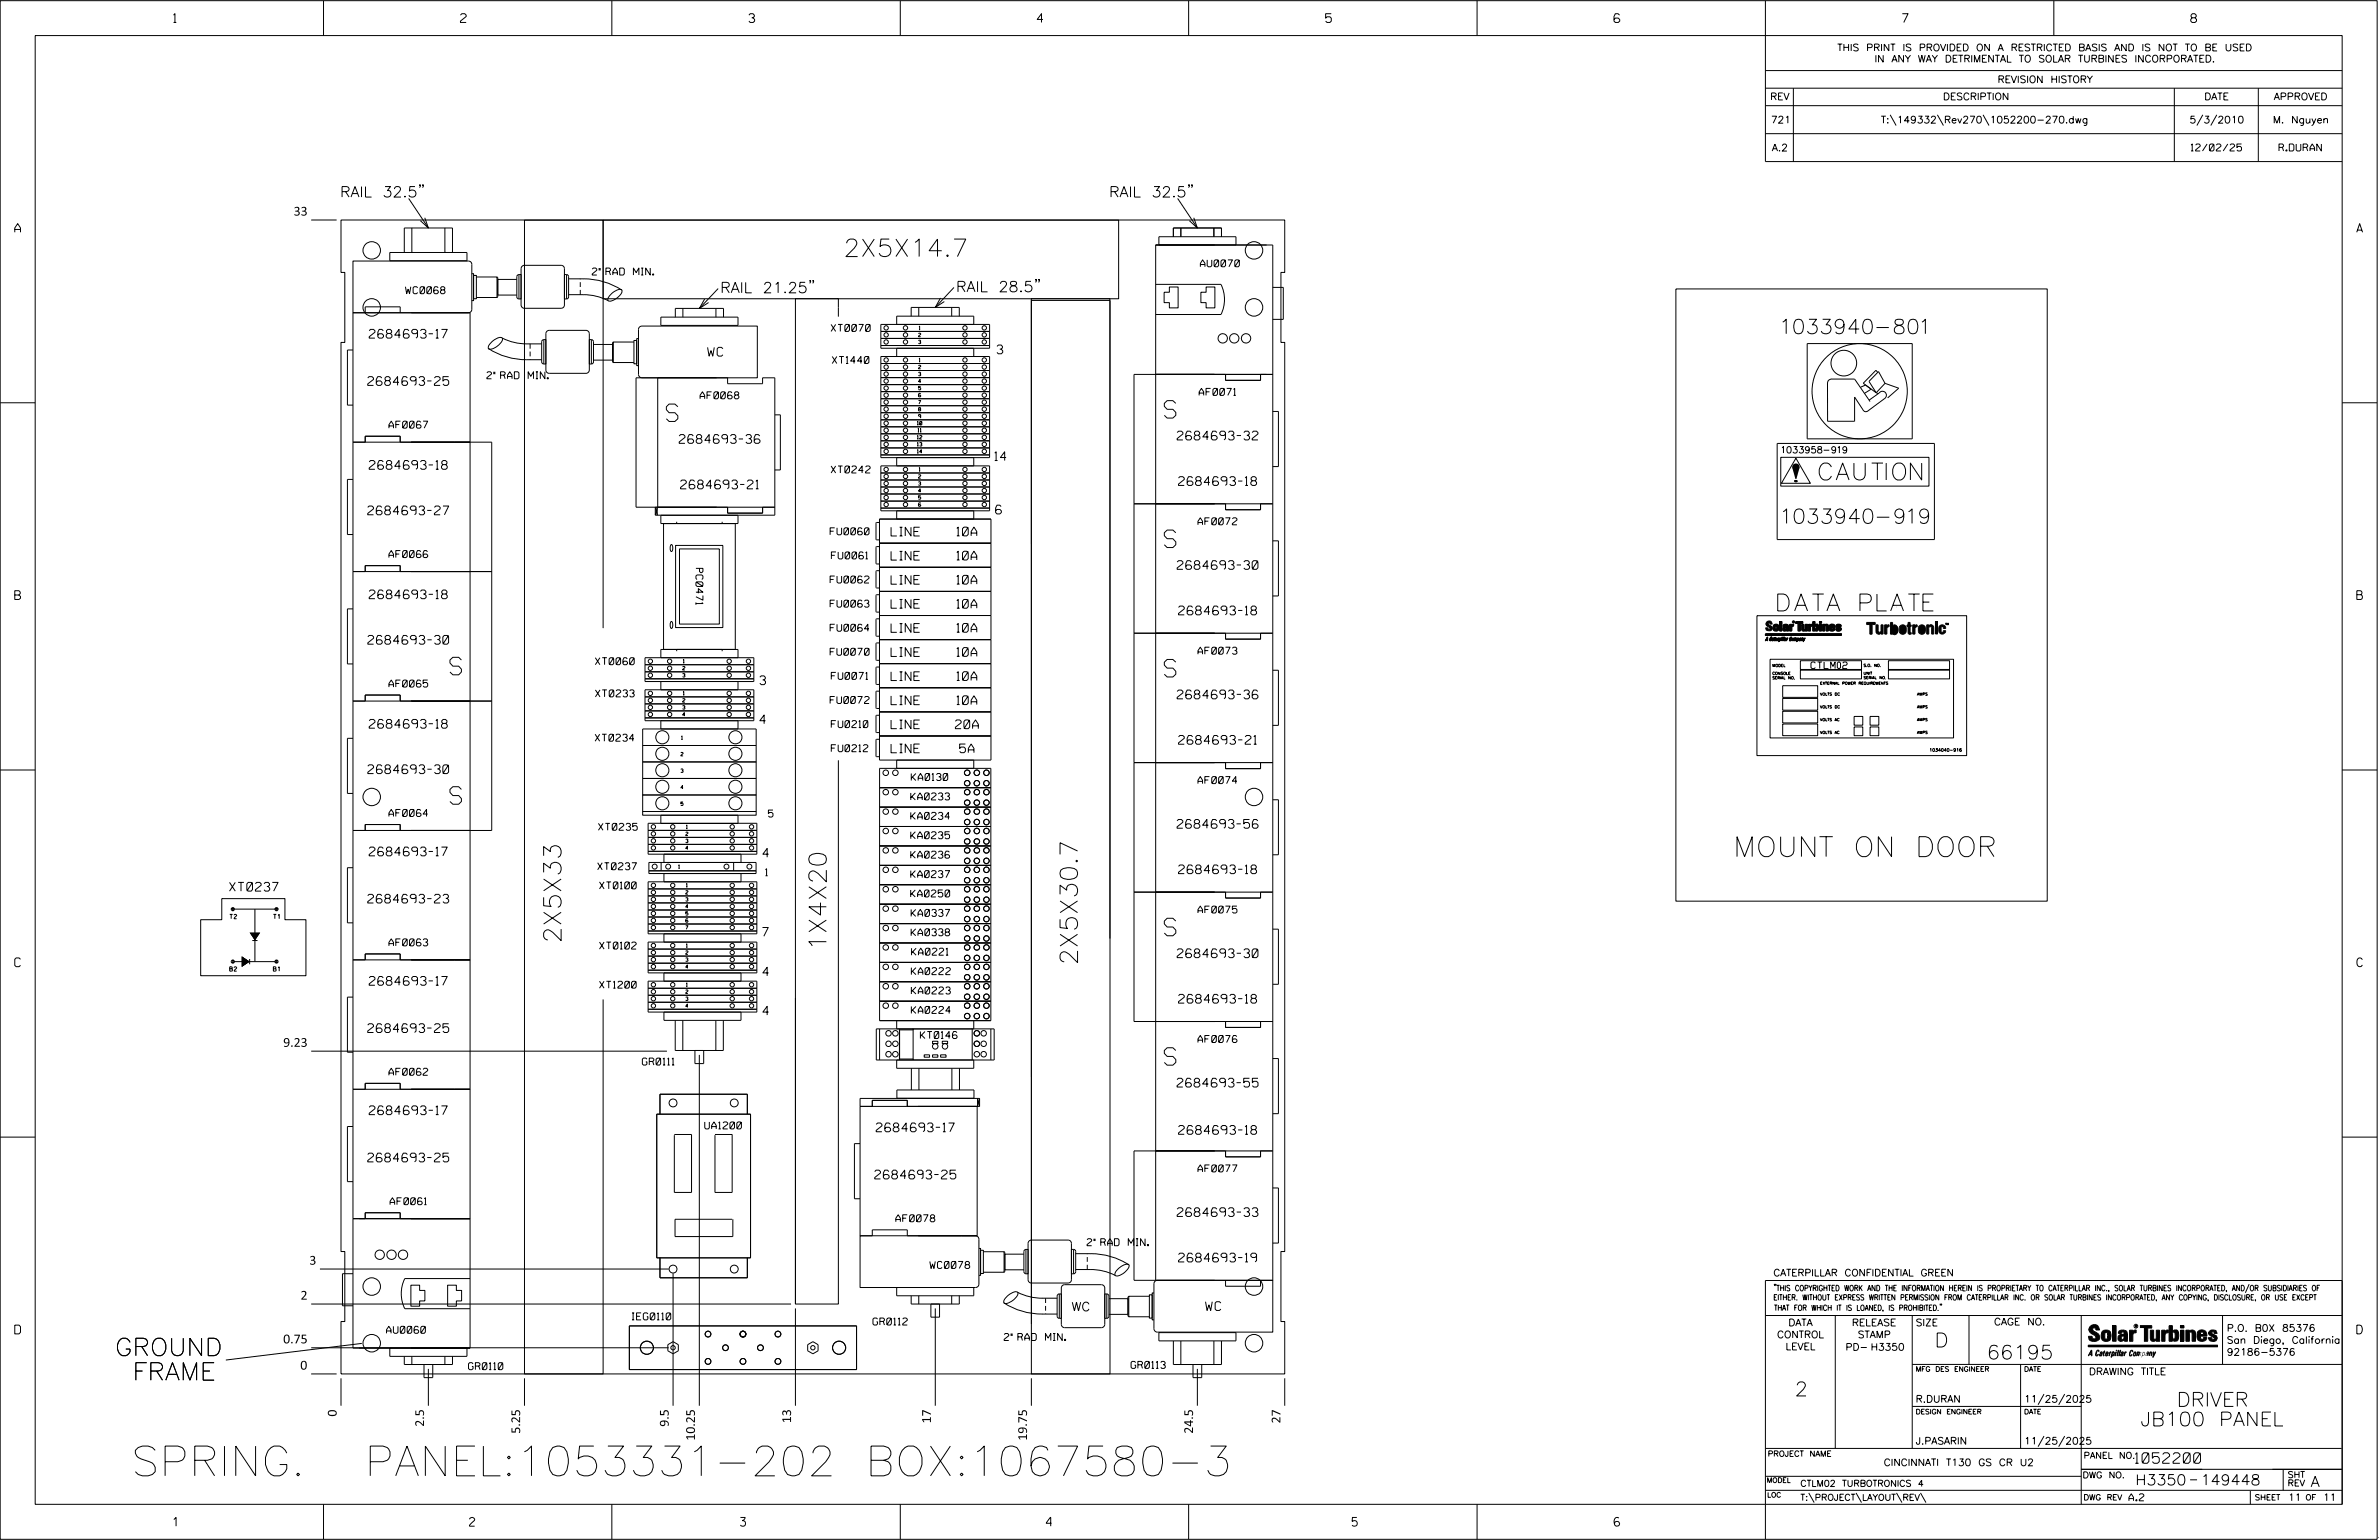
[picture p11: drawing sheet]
<svg xmlns="http://www.w3.org/2000/svg" width="864mm" height="559mm" viewBox="0 0 864 559" stroke-linecap="round" stroke-linejoin="round" font-family="sans-serif">
<defs><g id="words">
<g font-size="10.8">
<text x="47.6" y="535.5">SPRING.</text>
<text x="133.3" y="535.5">PANEL:1053331-202 BOX:1067580-3</text>
</g>
<text font-size="7.2" x="629.2" y="310.8">MOUNT ON DOOR</text>
<g font-size="6.3">
<text x="306.2" y="93.1">2X5X14.7</text>
<text x="241.9" y="152.9">S</text>
<text x="422.7" y="151.7">S</text>
<text x="422.7" y="198.7">S</text>
<text x="167.5" y="238.5" transform="rotate(-180 167.5 238.5)">S</text>
<text x="422.7" y="245.6">S</text>
<text x="167.5" y="285.5" transform="rotate(-180 167.5 285.5)">S</text>
<text x="422.7" y="339.6">S</text>
<text x="203.7" y="342.2" transform="rotate(-90 203.7 342.2)">2X5X33</text>
<text x="300" y="345" transform="rotate(-90 300 345)">1X4X20</text>
<text x="391.1" y="350.2" transform="rotate(-90 391.1 350.2)">2X5X30.7</text>
<text x="422.7" y="386.5">S</text>
<text x="41.8" y="491.9">GROUND</text>
<text x="44.3" y="500.8">FRAME</text>
</g>
<g font-size="6.1">
<text x="660.4" y="174.2">CAUTION</text>
<text x="645.3" y="221.7">DATA PLATE</text>
</g>
<g font-size="5.3">
<text x="647.1" y="121.1">1033940-801</text>
<text x="647.3" y="189.9">1033940-919</text>
</g>
<g font-size="5.1">
<text x="702.3" y="488.8">D</text>
<text x="721.2" y="493.2">66195</text>
<text x="651.5" y="506.5">2</text>
<text x="790.2" y="510.3">DRIVER</text>
<text x="777" y="517.4">JB100 PANEL</text>
</g>
<g font-size="3.8">
<text x="123.4" y="71.5">RAIL 32.5&quot;</text>
<text x="402.6" y="71.5">RAIL 32.5&quot;</text>
<text x="261.5" y="106.3">RAIL 21.25&quot;</text>
<text x="347.1" y="105.9">RAIL 28.5&quot;</text>
<text x="775.1" y="531">1052200</text>
<text x="775.2" y="538.9">H3350</text>
<text x="798.8" y="538.9">149448</text>
<text x="838.8" y="539.5">A</text>
</g>
<g font-size="3.2">
<text x="63" y="8.2">1</text>
<text x="167.2" y="8.2">2</text>
<text x="271.8" y="8.2">3</text>
<text x="376.5" y="8.2">4</text>
<text x="481.2" y="8.2">5</text>
<text x="690.6" y="8.2">7</text>
<text x="795.3" y="8.2">8</text>
<text x="106.6" y="78.2">33</text>
<text x="5.4" y="84.3">A</text>
<text x="855.5" y="84.3">A</text>
<text x="134" y="122.7">2684693-17</text>
<text x="256.9" y="129.2">WC</text>
<text x="361.9" y="128.4">3</text>
<text x="133.5" y="139.8">2684693-25</text>
<text x="246.6" y="160.9">2684693-36</text>
<text x="427.3" y="159.6">2684693-32</text>
<text x="361.1" y="167.1">14</text>
<text x="134" y="170.3">2684693-18</text>
<text x="247.1" y="177.4">2684693-21</text>
<text x="427.8" y="176.1">2684693-18</text>
<text x="133.5" y="186.8">2684693-27</text>
<text x="361.4" y="186.5">6</text>
<text x="323.5" y="194.5">LINE</text>
<text x="347.3" y="194.5">10A</text>
<text x="323.5" y="203.2">LINE</text>
<text x="347.3" y="203.2">10A</text>
<text x="427.3" y="206.6">2684693-30</text>
<text x="323.5" y="212">LINE</text>
<text x="347.3" y="211.9">10A</text>
<text x="5.4" y="217.5">B</text>
<text x="134" y="217.3">2684693-18</text>
<text x="323.5" y="220.7">LINE</text>
<text x="347.3" y="220.7">10A</text>
<text x="855.6" y="217.5">B</text>
<text x="427.8" y="223.1">2684693-18</text>
<text x="133.5" y="233.8">2684693-30</text>
<text x="323.5" y="229.5">LINE</text>
<text x="347.3" y="229.4">10A</text>
<text x="323.5" y="238.2">LINE</text>
<text x="347.3" y="238.2">10A</text>
<text x="275.8" y="248.4">3</text>
<text x="323.5" y="246.9">LINE</text>
<text x="347.3" y="246.9">10A</text>
<text x="323.5" y="255.7">LINE</text>
<text x="347.3" y="255.7">10A</text>
<text x="427.3" y="253.6">2684693-36</text>
<text x="275.8" y="262.6">4</text>
<text x="134" y="264.2">2684693-18</text>
<text x="323.5" y="264.4">LINE</text>
<text x="346.8" y="264.4">20A</text>
<text x="323.5" y="273.2">LINE</text>
<text x="348.4" y="273.1">5A</text>
<text x="427.8" y="270.1">2684693-21</text>
<text x="133.5" y="280.7">2684693-30</text>
<text x="427.3" y="300.5">2684693-56</text>
<text x="134" y="310.5">2684693-17</text>
<text x="276.9" y="311">4</text>
<text x="427.8" y="317">2684693-18</text>
<text x="83.3" y="323.3">XT0237</text>
<text x="133.5" y="327.7">2684693-23</text>
<text x="276.8" y="339.7">7</text>
<text x="427.3" y="347.5">2684693-30</text>
<text x="5.4" y="350.8">C</text>
<text x="855.6" y="350.8">C</text>
<text x="134" y="357.5">2684693-17</text>
<text x="276.9" y="354.1">4</text>
<text x="427.8" y="364">2684693-18</text>
<text x="276.9" y="368.3">4</text>
<text x="133.5" y="374.6">2684693-25</text>
<text x="102.8" y="379.9">9.23</text>
<text x="427.3" y="394.4">2684693-55</text>
<text x="134" y="404.5">2684693-17</text>
<text x="318.1" y="410.7">2684693-17</text>
<text x="427.8" y="411.6">2684693-18</text>
<text x="133.5" y="421.6">2684693-25</text>
<text x="317.5" y="427.8">2684693-25</text>
<text x="427.3" y="441.4">2684693-33</text>
<text x="112.3" y="458.9">3</text>
<text x="427.8" y="457.9">2684693-19</text>
<text x="109.1" y="471.6">2</text>
<text x="389" y="475.7">WC</text>
<text x="437.6" y="475.5">WC</text>
<text x="5.4" y="484">D</text>
<text x="855.6" y="484">D</text>
<text x="102.8" y="487.5">0.75</text>
<text x="109" y="497">0</text>
<text x="122.2" y="514" transform="rotate(-90 122.2 514)">0</text>
<text x="153.9" y="517.7" transform="rotate(-90 153.9 517.7)">2.5</text>
<text x="188.8" y="520.2" transform="rotate(-90 188.8 520.2)">5.25</text>
<text x="242.7" y="517.7" transform="rotate(-90 242.7 517.7)">9.5</text>
<text x="287.2" y="516.4" transform="rotate(-90 287.2 516.4)">13</text>
<text x="337.9" y="516.5" transform="rotate(-90 337.9 516.5)">17</text>
<text x="433.1" y="520.2" transform="rotate(-90 433.1 520.2)">24.5</text>
<text x="464.8" y="516.5" transform="rotate(-90 464.8 516.5)">27</text>
<text x="252.3" y="522.8" transform="rotate(-90 252.3 522.8)">10.25</text>
<text x="372.8" y="522.8" transform="rotate(-90 372.8 522.8)">19.75</text>
<text x="62.8" y="553.8">1</text>
<text x="170.4" y="553.8">2</text>
<text x="268.8" y="553.8">3</text>
<text x="379.8" y="553.8">4</text>
<text x="490.8" y="553.8">5</text>
<text x="585.9" y="553.8">6</text>
</g>
<g font-size="2.5">
<text x="666.9" y="18.5">THIS PRINT IS PROVIDED ON A RESTRICTED BASIS AND IS NOT TO BE USED</text>
<text x="680.5" y="22.6">IN ANY WAY DETRIMENTAL TO SOLAR TURBINES INCORPORATED.</text>
<text x="725.1" y="30">REVISION HISTORY</text>
<text x="642.6" y="36.3">REV</text>
<text x="705.3" y="36.3">DESCRIPTION</text>
<text x="800.2" y="36.3">DATE</text>
<text x="825.4" y="36.3">APPROVED</text>
<text x="642.9" y="44.7">721</text>
<text x="682.8" y="44.7">T:\149332\Rev270\1052200-270.dwg</text>
<text x="794.8" y="44.7">5/3/2010</text>
<text x="825.1" y="44.7">M. Nguyen</text>
<text x="643.2" y="54.8">A.2</text>
<text x="795.4" y="54.8">12/02/25</text>
<text x="827.3" y="54.8">R.DURAN</text>
<text x="215" y="99.8">2&quot; RAD MIN.</text>
<text x="435.7" y="96.8">AU0070</text>
<text x="147.2" y="106.6">WC0068</text>
<text x="301.7" y="120.3">XT0070</text>
<text x="302.1" y="131.9">XT1440</text>
<text x="176.8" y="137.4">2&quot; RAD MIN.</text>
<text x="435.3" y="143.5">AF0071</text>
<text x="254.1" y="144.7">AF0068</text>
<text x="141.2" y="155.4">AF0067</text>
<text x="301.7" y="171.6">XT0242</text>
<text x="434.9" y="190.4">AF0072</text>
<text x="301.4" y="194.1">FU0060</text>
<text x="141.2" y="202.3">AF0066</text>
<text x="301.8" y="202.8">FU0061</text>
<text x="252.6" y="206.2" transform="rotate(90 252.6 206.2)">PC0471</text>
<text x="301.4" y="211.6">FU0062</text>
<text x="301.4" y="220.3">FU0063</text>
<text x="301.4" y="229">FU0064</text>
<text x="301.3" y="237.8">FU0070</text>
<text x="434.9" y="237.4">AF0073</text>
<text x="216.1" y="241.2">XT0060</text>
<text x="141.2" y="249.3">AF0065</text>
<text x="301.8" y="246.5">FU0071</text>
<text x="216.1" y="252.9">XT0233</text>
<text x="301.3" y="255.3">FU0072</text>
<text x="216" y="268.9">XT0234</text>
<text x="301.8" y="264">FU0210</text>
<text x="301.8" y="272.8">FU0212</text>
<text x="330.8" y="283.2">KA0130</text>
<text x="434.9" y="284.3">AF0074</text>
<text x="330.6" y="290.3">KA0233</text>
<text x="141.2" y="296.3">AF0064</text>
<text x="278.9" y="296.5">5</text>
<text x="330.6" y="297.3">KA0234</text>
<text x="217.2" y="301.3">XT0235</text>
<text x="330.6" y="304.4">KA0235</text>
<text x="330.6" y="311.4">KA0236</text>
<text x="217" y="315.6">XT0237</text>
<text x="277.9" y="317.8">1</text>
<text x="217.6" y="322.5">XT0100</text>
<text x="330.6" y="318.4">KA0237</text>
<text x="330.6" y="325.5">KA0250</text>
<text x="330.8" y="332.5">KA0337</text>
<text x="434.9" y="331.3">AF0075</text>
<text x="330.8" y="339.6">KA0338</text>
<text x="141.2" y="343.2">AF0063</text>
<text x="217.6" y="344.4">XT0102</text>
<text x="330.9" y="346.6">KA0221</text>
<text x="330.8" y="353.6">KA0222</text>
<text x="217.6" y="358.6">XT1200</text>
<text x="330.8" y="360.7">KA0223</text>
<text x="330.8" y="367.7">KA0224</text>
<text x="334.1" y="376.8">KT0146</text>
<text x="434.9" y="378.3">AF0076</text>
<text x="233.2" y="386.5">GR0111</text>
<text x="141.2" y="390.2">AF0062</text>
<text x="255.9" y="409.6">UA1200</text>
<text x="434.9" y="425.2">AF0077</text>
<text x="141.6" y="437.1">AF0061</text>
<text x="325.2" y="443.3">AF0078</text>
<text x="394.6" y="452">2&quot; RAD MIN.</text>
<text x="337.5" y="460.3">WC0078</text>
<text x="643.8" y="463">CATERPILLAR CONFIDENTIAL GREEN</text>
<text x="229.4" y="478.9">IEG0110</text>
<text x="140.3" y="483.8">AU0060</text>
<text x="316.9" y="480.8">GR0112</text>
<text x="645.1" y="485.5">CONTROL</text>
<text x="649.2" y="481.1">DATA</text>
<text x="672.3" y="481.1">RELEASE</text>
<text x="674.4" y="485.5">STAMP</text>
<text x="695.4" y="481.1">SIZE</text>
<text x="723.8" y="480.8">CAGE NO.</text>
<text x="808.4" y="483.1">P.O. B0X 85376</text>
<text x="364.5" y="486.4">2&quot; RAD MIN.</text>
<text x="648.2" y="489.8">LEVEL</text>
<text x="669.9" y="490">PD- H3350</text>
<text x="808.4" y="487.5">San Diego, California</text>
<text x="808.4" y="491.8">92186-5376</text>
<text x="170.1" y="497">GR0110</text>
<text x="410.6" y="496.5">GR0113</text>
<text x="758.3" y="498.9">DRAWING TITLE</text>
<text x="695.4" y="508.9">R.DURAN</text>
<text x="734.8" y="508.9">11/25/2025</text>
<text x="695.4" y="524.1">J.PASARIN</text>
<text x="734.8" y="524.1">11/25/2025</text>
<text x="683.8" y="531.9">CINCINNATI T130 GS CR U2</text>
<text x="772.8" y="544.6">A.2</text>
<text x="830.6" y="544.6">11</text>
<text x="843.3" y="544.6">11</text>
</g>
<text font-size="2.4" x="657.4" y="242.6">CTLM02</text>
<g font-size="2.3">
<text x="646.9" y="164.4">1033958-919</text>
<text x="756.4" y="529.2">PANEL NO.</text>
<text x="653.5" y="539.4">CTLM02 TURBOTRONICS 4</text>
<text x="756" y="536.3">DWG NO.</text>
<text x="830.4" y="539.3">REV</text>
<text x="830.4" y="536.2">SHT</text>
<text x="653.5" y="544.5">T:\PROJECT\LAYOUT\REV\</text>
</g>
<g font-size="2">
<text x="643.8" y="468.4">&quot;THIS COPYRIGHTED WORK AND THE INFORMATION HEREIN IS PROPRIETARY TO CATERPILLAR INC., SOLAR TURBINES INCORPORATED, AND/OR SUBSIDIARIES OF</text>
<text x="643.8" y="471.8">EITHER. WITHOUT EXPRESS WRITTEN PERMISSION FROM CATERPILLAR INC. OR SOLAR TURBINES INCORPORATED, ANY COPYING, DISCLOSURE, OR USE EXCEPT</text>
<text x="644" y="475.6">THAT FOR WHICH IT IS LOANED, IS PROHIBITED.&quot;</text>
<text x="641.7" y="528.5">PROJECT NAME</text>
<text x="756.3" y="544.3">DWG REV</text>
<text x="818.5" y="544.3">SHEET</text>
<text x="836.9" y="544.3">OF</text>
</g>
<g font-size="1.8">
<text x="695.4" y="497.6">MFG DES ENGINEER</text>
<text x="734.8" y="497.6">DATE</text>
<text x="695.4" y="513.1">DESIGN ENGINEER</text>
<text x="734.8" y="513.1">DATE</text>
<text x="641.3" y="538">MODEL</text>
<text x="641.5" y="543.3">LOC</text>
</g>
<g font-size="1.6">
<text x="83.4" y="333.4">T2</text>
<text x="99.2" y="333.4">T1</text>
<text x="83.4" y="352.4">B2</text>
<text x="99.2" y="352.4">B1</text>
</g>
<g font-size="1.3">
<text x="333.6" y="119.6">1</text>
<text x="333.4" y="124.7">3</text>
<text x="333.4" y="122.2">2</text>
<text x="333.6" y="131.3">1</text>
<text x="333.4" y="133.8">2</text>
<text x="333.4" y="136.4">3</text>
<text x="333.4" y="138.9">4</text>
<text x="333.4" y="141.5">5</text>
<text x="333.4" y="146.6">7</text>
<text x="333.4" y="149.1">8</text>
<text x="333" y="154.2">10</text>
<text x="333.4" y="151.7">9</text>
<text x="333" y="159.3">12</text>
<text x="333" y="161.9">13</text>
<text x="333.2" y="156.8">11</text>
<text x="333" y="164.4">14</text>
<text x="333.4" y="173.5">2</text>
<text x="333.6" y="171">1</text>
<text x="333.4" y="176.1">3</text>
<text x="333.4" y="178.6">4</text>
<text x="333.4" y="181.2">5</text>
<text x="333.4" y="183.7">6</text>
<text x="247.8" y="243.1">2</text>
<text x="247.8" y="245.7">3</text>
<text x="248" y="240.6">1</text>
<text x="247.8" y="254.8">2</text>
<text x="247.8" y="257.3">3</text>
<text x="248" y="252.2">1</text>
<text x="247.8" y="259.9">4</text>
<text x="247.4" y="268.3">1</text>
<text x="247.1" y="274.3">2</text>
<text x="247.1" y="280.3">3</text>
<text x="247.1" y="286.3">4</text>
<text x="247.1" y="292.3">5</text>
<text x="248.9" y="303.2">2</text>
<text x="248.9" y="305.7">3</text>
<text x="249.1" y="300.6">1</text>
<text x="248.9" y="308.3">4</text>
<text x="246.3" y="315.1">1</text>
<text x="249.1" y="321.9">1</text>
<text x="248.9" y="329.5">4</text>
<text x="248.9" y="324.4">2</text>
<text x="248.9" y="327">3</text>
<text x="248.9" y="332.1">5</text>
<text x="248.9" y="334.6">6</text>
<text x="248.9" y="337.2">7</text>
<text x="248.9" y="346.3">2</text>
<text x="249.1" y="343.7">1</text>
<text x="248.9" y="348.8">3</text>
<text x="248.9" y="351.4">4</text>
<text x="249.1" y="357.9">1</text>
<text x="248.9" y="360.5">2</text>
<text x="248.9" y="363">3</text>
<text x="248.9" y="365.6">4</text>
</g>
<text font-size="1.1" x="700.4" y="272.7">1034040-916</text>
<g font-size="1">
<text x="643.4" y="242">MODEL</text>
<text x="643.4" y="244.8">CONSOLE</text>
<text x="676.5" y="241.9">S.O. NO.</text>
<text x="676.5" y="244.8">UNIT</text>
<text x="643.4" y="246.4">SERIAL NO.</text>
<text x="660.7" y="248.4">EXTERNAL POWER REQUIREMENTS</text>
<text x="676.5" y="246.4">SERIAL NO.</text>
<text x="660.7" y="252.4">VOLTS DC</text>
<text x="660.7" y="257">VOLTS DC</text>
<text x="695.9" y="252.4">AMPS</text>
<text x="695.9" y="257">AMPS</text>
<text x="660.7" y="261.6">VOLTS AC</text>
<text x="695.9" y="261.6">AMPS</text>
<text x="660.7" y="266.3">VOLTS AC</text>
<text x="695.9" y="266.3">AMPS</text>
</g>
<text font-size=".9" x="775.1" y="481.7">R</text>
</g></defs>
<g fill="none" stroke="#000" stroke-width=".36">
<path d="M.1 .2h862.8v558.4h-862.8zM12.8 12.9h837.4v533h-837.4zM117.4 .2v12.7M222.1 .2v12.7M326.8 .2v12.7M431.5 .2v12.7M536.2 .2v12.7M587.9 5.5l-.5-.5h-1l-.5 1v1.7l.5 .4h1l.6-.4v-.6l-.6-.5h-1l-.5 .5M640.9 .2v58.4h209.3M745.6 .2v12.7M640.9 25.6h209.3M640.9 32h209.3"/>
<path d="M640.9 38.3h209.3M651 32v26.6M789.3 32v26.6M819.8 32v26.6M640.9 48.5h209.3M686.2 41.7l2.1 3.8M703.3 41.7l2.2 3.8M719.9 41.7l2.1 3.8M799.6 41.7l-2.1 3.8M804.7 41.7l-2.2 3.8M113 79.8h9.2M123.8 79.8h342.6v19h-1.4v25.4h1.4v329.9h-1.4v25.4h1.4v19h-342.6v-19h1.4v-25.4h-1.4v-329.9h1.4v-25.4h-1.4z"/>
<path d="M148.3 72l7.2 10.7M152.6 67.2h-.3h.3l-.3 .9M153.7 67.2h-.3h.3l-.3 .9M154.2 79l1.3 3.7-2.9-2.6M218.9 79.9h187.2v28.5h-187.2zM427.5 72l7.2 10.7M431.8 67.2h-.4h.4l-.4 .9M432.9 67.2h-.4h.4l-.4 .9M433.4 79l1.3 3.7-2.9-2.6M128.1 94.7l42.3 .1 .6 .4 .3 .7-.1 16.7-.4 .6-.8 .3h-41.9zM141.5 91.6h28v3h-28zM146.8 91.7v-9h17.5v9"/>
<path d="M149.5 82.7v9M161.5 82.7v9M171.3 99.3h.6v9.8h-.6M171.9 99.9h1v8.5h-1zM188.4 99.6l-.6 .3-.2 .5v7.3l.2 .6 .6 .2M188.4 99.6h.8v8.9h-.8M188.4 99.6v8.9M189.6 96.5l.8-.2h13.3l1 .5 .2 .7v13.2l-.5 .9-.7 .3h-13.3l-1-.5-.2-.7v-13.2zM205.7 99.6l.5 .3 .2 .5v7.3l-.2 .6-.5 .2M205.7 99.6h-.8v8.9h.8M205.7 99.6v8.9M420.7 88.9v-3h28v3"/>
<path d="M425.9 85.9v-3.2h17.5v3.2M428.7 82.7v3.2M440.7 82.7v3.2M128.1 113.5h42.5v375.7h-42.5zM132.6 113.5v-2.2h12.7v2.2M172.9 100.5h7.5v7.5h-7.5M180.4 100.5l.3 .2v7l-.3 .3M187.6 101.4h-6.9v5.7h6.9M206.4 106.9h5.5M206.4 101.2h5.5M211.8 106.9a19.4 19.4 0 0 1 8.9 2.2M211.8 101.2a25.5 25.5 0 0 1 13.9 4.1"/>
<path d="M221.7 106.8a4.1 4.1 0 0 1 4-1.6 3.7 3.7 0 0 1-2.5 3.5 1.78 1.78 0 0 1-2.6 .1l.1-.6zM232 118.8l1-.5h41.9v18.8l-42.3-.1-.6-.4-.2-.7v-16.4zM239.9 115.1h28v3h-28zM245.1 115.1v-3.2h17.5v3.2M247.9 111.9v3.2M255.8 108.5l-1.9 3.4 3.3-2.1M259.9 111.9v3.2M260.7 104.7l-6.8 7.2M294.3 101.9h-.4h.4l-.4 .9M295.3 101.9h-.3h.3l-.3 .9M304.3 114.9v-6.5h-15.6v364.8h15.6v-197.3M319.8 117.7h39.4v8.7h-39.4z"/>
<path d="M325.5 117.7v-3h28v3M330.8 114.7v-3.2h17.4v3.2M333.5 111.5v3.2M341.4 108.1l-1.9 3.4 3.3-2.1M345.5 111.5v3.2M346.3 104.3l-6.8 7.2M374.4 109h28.5v389.5h-28.5zM376.2 101.5h-.3h.3l-.3 .9M377.3 101.5h-.3h.3l-.3 .9M419.5 103.2h23.7a12.4 12.4 0 0 1 0 10.9h-23.7M424.5 104.1h3.2v7.6h-3.2v-1.9h-1.9v-3.8h1.9zM437.8 104.1h3.2v7.6h-3.2v-1.9h-1.9v-3.8h1.9z"/>
<path d="M462 104.3h3.8v11.6h-3.8M608.4 104.8h134.8v222.2h-134.8zM128.1 127h-2v20h2M177.3 126.5a25.4 25.4 0 0 0 13.9 4M178.3 124.2l.4-.3a3.6 3.6 0 0 1 3.6-1.2 3.8 3.8 0 0 1-2.5 3.4 1.78 1.78 0 0 1-2.6 .2l.3-1.1zM182.3 122.7a19.4 19.4 0 0 0 8.9 2.1M191.1 130.5h5.5M191.1 124.8h5.5M197.4 123.2h.8v8.9h-.8M197.4 123.2v8.9M197.4 123.2l-.5 .3-.3 .5v7.3l.3 .6 .5 .2M198.4 120.4l1-.5h13.3l.7 .2 .5 1v13.2l-.2 .7-1 .5h-13.3l-.8-.3-.4-.9v-13.2z"/>
<path d="M214.7 123.2h-.8v8.9h.8M214.7 123.2v8.9M214.7 123.2l.5 .3 .2 .5v7.3l-.2 .6-.5 .2M215.4 125h7v5.7h-7M222.6 124.1l-.2 .2v7l.2 .3M230.1 124.1h-7.5v7.5h7.5M230.1 123.5h1v8.5h-1zM231.8 122.9h-.7v9.8h.7M238.8 137.1v46.9M319.8 125.4h39.4M319.8 129.4h39.4v36.7h-39.4zM319.8 122.8h39.4"/>
<path d="M319.8 120.3h39.4M319.8 131.9h39.4M319.8 134.4h39.4M319.8 137h39.4M319.8 139.6h39.4M325.5 126.4v3M353.5 126.4v3M444.9 135.9v2.1h12.7v-2.1M462 135.9h-50.3v234.8h50.3M656 124.7h38.2v34.5h-38.2zM681.6 135.1l-.6-.7-4.6 4.7 4.7 3.4M684.3 139.1l-2.4-4.3-3.4 3.6 2.6 4.1"/>
<path d="M684.3 139.1l5 1.8-4.1 3.5M684.3 139.1l-3.2 3.4M.1 146.2h12.7M281.3 150.5h2v20h-2M319.8 142.1h39.4M319.8 144.7h39.4M319.8 147.2h39.4M319.8 149.8h39.4M319.8 152.3h39.4M319.8 154.9h39.4M319.8 157.4h39.4M319.8 159.9h39.4"/>
<path d="M334.2 142.9l-.6-.2-.2 .5v.6l.6 .2 .2-.2-.2-.4-.6 .2M462 149.3h2.1v20h-2.1M675.5 140.5l1.7-.8 2 1.5-2.3 1.5M681.1 142.5l.7 .3M684.2 144.6a1.45 1.45 0 0 0 .1-2.2 1.45 1.45 0 0 0-2.2 .2l-3.6 2.6M684.2 144.5l-6.1 4.6a1.14 1.14 0 0 1-1.8-.4l-3.1-4.6v8.8h-9.8v-13.6a1.46 1.46 0 0 1 1.6-1.8h8.2l5.7 8.2M850.2 146.2h12.7M128.1 174h-2v20h2M128.1 160.4h50.4v140.9h-50.4M132.6 160.4v-2.1h12.7v2.1M319.8 165.1h39.4M319.8 169.1h39.4v16.2h-39.4z"/>
<path d="M319.8 171.6h39.4M319.8 174.2h39.4M319.8 176.7h39.4M319.8 179.2h39.4M319.8 162.5h39.4M325.5 166.1v3M353.5 166.1v3M645.1 160.9h57.1v34.9h-57.1zM646.4 165.9h53.8v10.5h-53.8zM651.5 174.7h.1M651.5 174.6l.2 .2M651.5 174.4l.1 .2"/>
<path d="M651.6 174.8h.1M651.6 174.3l.5 .6 .3-.3M651.7 174.3h.1M651.7 174.7l.1 .1M651.7 174.3l-.2 .2M651.8 174.8v.1M651.9 174.3l.1 .1M651.9 174.9h.1M651.9 174.2l-.4 .5M651.9 166.3l5.3 9.1h-10.5zM652 174.6l.1 .2M652 174.3l.2 .2"/>
<path d="M652.1 174.6l-.3-.3-.4 .3M652.1 174.5l.1 .2M652.1 174.3l-.6 .5M652.1 174.7h.2M652.2 174.8h.1M652.2 174.4l.2 .1M652.2 174.3l-.6 .5M652.3 174.3l-.5 .6M652.3 174.6l.1 .1M652.4 174.4l-.5 .5M652.8 169.8l-1.7 1.1M237.9 184v2.9l.7-2.9v2.9z"/>
<path d="M239.9 187v3h28v-3M240.9 190v45.7M243.6 197.6a1.54 1.54 0 0 1 0 2.5l-.3-1.2zM245.3 197.9h17.1v29.8h-17.1zM245.6 189.3v.7M246.7 199.2h14.4v27.2h-14.4zM262.1 189.3v.7M264.1 184v2.2h12.7v-2.2M266.9 190v45.7M281.3 184h-50.4v-46.9h33.2v2.1h12.7v-2.1h4.5v49.8h-43.4M319.3 189.6h-1.1l-.2 .2v5.8l.2 .3h1.1M319.3 198.3h-1.1l-.2 .3v5.8l.2 .2h1.1"/>
<path d="M319.3 188.3h40.4v87.5h-40.4zM319.3 197.1h40.4M319.8 184.4h39.4M319.8 181.8h39.4M325.5 185.3v3M353.5 185.3v3M411.7 182.8h50.3M444.9 182.8v2.2h12.7v-2.2M462 196.3h2.1v20h-2.1M128.1 207.4h50.4M132.6 207.4v-2.2h12.7v2.2M319.3 207.1h-1.1l-.2 .2v5.8l.2 .3h1.1"/>
<path d="M319.3 215.8h-1.1l-.2 .3v5.8l.2 .2h1.1M319.3 205.8h40.4M319.3 214.6h40.4M128.1 220.9h-2v20h2M218.9 227.9v-148h-28.5v418.6h28.5v-135.8M234.1 238.7h39.5v8.6h-39.5zM239.9 238.7v-3h28v3M243.6 225.5a1.55 1.55 0 0 1 0 2.5l-.3-1.2zM245.6 235.7v.6M262.1 235.7v.6M319.3 224.5h-1.1l-.2 .3v5.8l.2 .3h1.1M319.3 233.3h-1.1l-.2 .2v5.9l.2 .2h1.1"/>
<path d="M319.3 223.3h40.4M319.3 232.1h40.4M411.7 229.8h50.3M444.9 229.8v2.1h12.7v-2.1M637.8 223.4h76.1v50.8h-76.1zM640.8 230.2h27.6v.3h-27.6zM640.9 230.2h27.5v.3h-27.5zM640.9 230h27.6v.4h-27.6zM641 230h27.5v.4h-27.5zM641 230.2h27.5M641.3 225.7a1.2 1.2 0 0 1 1.8 0l.2 .7h-.7l-.4-.4-.4 .3 .3 .4a1.2 1.2 0 0 1 1.1 .7 1.2 1.2 0 0 1-.3 1.3l-.8 .2-1-.3-.1-.8h.7l.1 .4 .4 .2 .4-.4-.3-.4a1.26 1.26 0 0 1-1-1.9zM641.5 231.3l.1 1.2-.1-.3-.7 .3z"/>
<path d="M641.5 231.4v.7h-.4zM641.6 231.1l.1 1.3-.1-.3-.7 .3zM641.6 231.2v.8h-.4zM642.5 239.2h66.7v28.6h-66.7zM642.6 231.5l.5-.1v.2l-.2-.2-.2 .1-.2 .9 .5-.2-.4 .4-.2-.3zM642.8 231.2l.5 .1-.5 .1-.2 .9 .5-.3-.4 .4-.2-.2zM643.4 232.2l.3-.1-.1 .3h-.3zM643.5 231.7h.3v.2l-.1 .6-.3 .1-.1-.5 .4-.3-.3 .1zM643.5 232l.3-.1-.3 .4zM643.5 231.6h.4l-.2 .8-.4-.1 .6-.6zM644.1 231.7l.2-.2 .2 .2-.3 .8zM644.3 231.3l.2 .2-.3 .9z"/>
<path d="M644.7 228.6l.2-.1a1.34 1.34 0 0 0-.2-1.7v-.2l.5 .1 .3 .3 .2 .8-.2 .9-.8 .3M644.7 231.7l.4 .1v.3h-.5l.1 .3 .3-.1-.3 .3-.2-.3zM644.7 228.5l.3-.2a1.43 1.43 0 0 0-.3-1.6l.6-.1 .3 .2 .2 .8-.2 .9-.9 .4M644.7 231.8l.2-.1 .1 .3h-.3zM644.8 231.6l.4 .1v.3h-.5l.1 .3 .3-.2-.3 .3zM644.8 231.7l.2-.1 .1 .3h-.4zM645.4 231.7h.4l-.6 .8zM645.5 231.5h.3l-.5 .9zM646 231.7h.1a.41 .41 0 0 1 .3 .5 .41 .41 0 0 1-.5 .2l-.2 .4zM646 225.7h.8v3.3h-.8zM646.1 231.5h.1a.39 .39 0 0 1 .2 .5 .39 .39 0 0 1-.4 .3l-.2 .4zM646.1 231.8l.2 .2-.3 .5z"/>
<path d="M646.1 225.5h.8v3.3h-.8zM646.2 231.6l.2 .1-.3 .6zM646.7 231.7l-.2 .8zM646.9 231.4h.1M646.8 231.5l-.2 .9zM647 231.3h.1M647.2 231.3l-.3 1.2zM647.3 231.1l-.3 1.3zM647.5 226.8l.3-.1a1.05 1.05 0 0 1 1.4 .7v1.6h-.7l-.1-1.9-1.2 .2zM647.7 231.3l-.4 1.2zM647.7 231.1l-.3 1.3zM647.9 232.1h.3l-.3 .3z"/>
<path d="M647.9 231.7l.4 .2-.1 .6-.4 .1-.1-.3 .5-.5-.4 .1zM648 231.6l.4-.1-.2 .9-.4-.1 .5-.5zM648.1 232l.2-.1-.3 .4zM648.5 228.2l-.1 .3h-.5l.1-.6h.5v-.4l-.9 .1-.4 .3 .1 .9a.83 .83 0 0 0 1.2-.1M648.6 228.1l-.4 .4-.3-.1 .2-.6 .5-.1v-.3l-.9 .1-.4 .3 .1 .9a.84 .84 0 0 0 1.3-.2M648.6 227.3v1.5h.7v-1.5a1.01 1.01 0 0 0-1-.8 1.01 1.01 0 0 0-1 .7h.7l.3-.4 .2 .6M648.7 231.7h.3l-.6 .8zM648.7 231.5h.3l-.5 .9zM649.6 226.7h.7v.3l.7-.4v.6l-.5 .2-.1 1.6h-.8zM649.7 226.5h.7v.3l.7-.3v.5l-.5 .2-.1 .4v1.2h-.8zM649.9 231.4l.5-.1v.2l-.2-.3-.2 .2-.3 .8 .2 .1 .4-.2-.4 .3-.3-.2zM649.9 231.4l.4 .1v.2l-.2-.3-.2 .2-.2 .8 .5-.2-.4 .4-.2-.3z"/>
<path d="M650.6 231.8h.4l-.4 .8zM650.7 231.6h.4l-.4 .8zM650.7 231.8h.2l-.3 .6zM650.7 231.7h.3l-.3 .6zM650.9 225.7l.4-.2-.4-.1v.5M651.1 225.7l.2 .2M651.3 231.7h.8l-.2 .8v-.8l-.3 .8v-.8l-.5 .8zM651.4 231.5l.8 .1-.2 .8v-.8l-.3 .8v-.8l-.5 .8zM651.8 225.7h2.6v.5h-.9v2.8h-.8v-2.8h-.9zM651.9 225.5h2.5v.6h-.8v2.7h-.8v-2.7h-.9zM652.5 231.7l.4 .1v.4l-.7 .6zM652.6 231.5l.4 .3-.7 .9z"/>
<path d="M652.6 231.8h.2l-.3 .6zM652.7 231.6l.2 .1-.3 .6zM653.3 231.7l.4 .2-.2 .6-.3 .1-.2-.3 .6-.3-.1-.3-.3 .2zM653.3 232.1h.2l-.3 .3zM653.4 232l.2-.1-.3 .4zM653.4 231.6l.3-.1-.1 .9-.5-.1 .5-.5-.1-.2-.3 .1zM653.6 239.7h22.1v3.2h-22.1zM654 231.7h.4l-.1 .8-.1-.8-.4 .8zM654 226.7h.8v1.6l.2 .3 .2-.1 .1-1.8h.7l.1 2.3h-.8v-.2a.75 .75 0 0 1-1.3-.3zM654 231.5l.5 .1-.2 .8v-.8l-.5 .8zM654.1 226.5h.7l.1 1.9 .2 .1 .3-.4v-1.6h.7v2.3h-.7v-.2l-.6 .3-.5-.2zM654.6 231.7l.2 .7 .4-.7-.7 1.1z"/>
<path d="M654.8 231.5l.1 .7 .4-.7-.7 1.2zM656.4 226.7h.8v.3l.7-.4v.6l-.7 .3v1.5h-.8zM656.6 226.5h.6l.1 .3 .6-.3v.5l-.5 .2-.1 .4v1.2h-.7zM658 225.7h.8l-.1 3.3h-.7zM658.1 225.5h.7v3.3h-.7zM658.8 226.9a.82 .82 0 0 1 1.2 0v1.7l-.2 .4h-.8l-.3-.3v-.6l.3 .5a1.19 1.19 0 0 0 0-1.6l-.3 .4zM658.8 226.7a.8 .8 0 0 1 1.3 .1l-.2 2h-.8l-.3-.8 .3 .5a1.31 1.31 0 0 0 0-1.7l-.3 .5zM660.5 226.7h.7v2.3h-.7zM660.5 225.7h.7v.5h-.7zM660.5 226.5h.8v2.3h-.8zM660.5 225.5h.8v.5h-.8zM661.6 226.7h.7v.2a.76 .76 0 0 1 1.3 .2v1.9h-.7l-.1-2-.4 .2-.1 1.8h-.7z"/>
<path d="M661.7 226.5h.7v.3l.5-.3 .6 .1 .2 2.2h-.7l-.2-1.9-.4 .1v1.8h-.7zM664.1 227l.9-.4v.4a1.07 1.07 0 0 0 .1 1.6l.2-.4h.7a1.12 1.12 0 0 1-1.5 .8 1.12 1.12 0 0 1-.5-1.6zM664.4 226.6l.7-.2v.5a1.04 1.04 0 0 0 .1 1.6l.2-.5h.8a1.13 1.13 0 0 1-1.5 .8 1.13 1.13 0 0 1-.6-1.6zM665 226.6a1.06 1.06 0 0 1 1.1 1.3h-1.4v-.3h.7zM665.1 226.4a1 1 0 0 1 1.1 1.4h-1.5v-.4h.7zM666.5 227l.5-.3 1.1 .1 .2 .5h-.7l-.1-.3-.4 .2 1.3 1.1a1.01 1.01 0 0 1-1 .8 1.01 1.01 0 0 1-1-.9h.7l.3 .4 .3-.2-1.3-.9zM666.6 226.8l.9-.3a.71 .71 0 0 1 .9 .7h-.7l-.2-.4-.3 .3 1.3 1.1a1.05 1.05 0 0 1-1.1 .7 1.05 1.05 0 0 1-.9-.8h.7l.3 .4 .2-.3-1.2-.8zM677.6 225.8h3.1v.8h-1.1v3.5h-.8v-3.5h-1.2zM679.3 225.8l-.8 .8M681 226.7h.8v2.2a.53 .53 0 0 0 .6 .5 .53 .53 0 0 0 .4-.6v-2.1h.8v3.4h-.8v-.5a.98 .98 0 0 1-1.1 .5 .98 .98 0 0 1-.7-1zM684.1 226.7h.9v.3l.8-.3v.7l-.8 .5v2.2h-.9zM685 229.6l-.6 .5"/>
<path d="M685.5 239.7h22.2v3.2h-22.2zM686.3 225.8h.7v1.4a1.15 1.15 0 0 1 1.5-.2 1.15 1.15 0 0 1 .5 1.3 1.31 1.31 0 0 1-.4 1.6 1.31 1.31 0 0 1-1.6 0v.2h-.7zM687.4 227.6a.98 .98 0 0 1 .9 .9 .98 .98 0 0 1-.9 1l-.4-1zM689.8 227.1a1.32 1.32 0 0 1 2.2 .6v1.5a1.31 1.31 0 0 1-1.3 1 1.31 1.31 0 0 1-1.3-1v-1.5zM690.4 227.5l.5-.1 .2 .3v1.4l-.4 .4-.4-.3zM691.1 227.7h.1M691.1 229.1h.1M692.6 225.8h.8v1h.4v.5h-.4v2l.4 .2v.6l-.7 .1-.4-.5-.1-2.4h-.3v-.5h.3zM694.3 226.7h.8v.3l.9-.2v.6l-.9 .5v2.2h-.8zM696.7 227.1a1.32 1.32 0 0 1 2.2 .6v1.5a1.31 1.31 0 0 1-1.2 1 1.31 1.31 0 0 1-1.3-1v-1.5zM698.1 227.7h.1M698.1 229.1h.1"/>
<path d="M698.1 227.7l-.4-.4-.4 .4v1.6l.5 .2 .3-.4M698.1 227.7v1.4M699.4 226.7h.8v.5a.96 .96 0 0 1 1.1-.4 .96 .96 0 0 1 .7 1v2.3h-.8v-2.4a.55 .55 0 0 0-.6-.3 .55 .55 0 0 0-.4 .6v2.1h-.8zM702 227.8h.1M702.6 226.7h.7v3.3h-.7zM702.6 225.6h.7v.7h-.7zM702.9 225.6l-.3 .4M703.3 229.9l-.1 .1M703.8 229.2h.1M704.1 227.1a1.27 1.27 0 0 1 1.4-.3 1.27 1.27 0 0 1 .8 1.3h-.9l-.1-.7-.6 .1 .1 1.9h.5l.1-.6h.9a1.28 1.28 0 0 1-1.1 1.3 1.28 1.28 0 0 1-1.4-.9v-1.5zM704.8 230.1h.1M705.1 230.1h.1"/>
<path d="M705.4 229.1h.1M706.5 226.7h.1M706.7 226.1l-.2 .6M706.8 226.1v.6l.1-.4 .2 .4 .1-.5 .1 .5v-.6l-.3 .5-.1-.5h-.7l.3 .6M707 226.3l-.2 .2M128.1 254.4h50.4M132.6 254.4v-2.2h12.7v2.2M234.1 246.3h39.5M234.1 250.3h39.5v11.2h-39.5zM234.1 241.2h39.5M234.1 243.8h39.5M234.1 252.9h39.5"/>
<path d="M234.1 255.4h39.5M234.1 258h39.5M239.9 247.3v3M267.9 247.3v3M319.3 242h-1.1l-.2 .3v5.8l.2 .3h1.1M319.3 250.8h-1.1l-.2 .2v5.8l.2 .3h1.1M319.3 259.5h-1.1l-.2 .3v5.8l.2 .2h1.1M319.3 240.8h40.4M319.3 249.6h40.4M319.3 258.3h40.4M462 243.2h2.1v20h-2.1M647.1 258.1h12.7v4.2h-12.7z"/>
<path d="M647.1 253.4h12.7v4.3h-12.7zM647.1 248.8h12.7v4.2h-12.7zM653.6 243.2h22.1v3.1h-22.1zM673.1 260h3.1v3.1h-3.1zM678.9 260h3.1v3.1h-3.1zM685.5 243.2h22.2v3.1h-22.2zM.1 279.4h12.7M128.1 267.9h-2v20h2M233.3 270.5h41.2M233.3 276.5h41.2M233.3 264.5h41.2v30h-41.2zM234.1 260.5h39.5"/>
<path d="M239.9 261.5v3M267.9 261.5v3M319.3 268.3h-1.1l-.2 .2v5.8l.2 .3h1.1M319.3 267.1h40.4M319.3 278.8h40.4v91.5h-40.4zM325.5 275.8v3M353.5 275.8v3M411.7 276.7h50.3M444.9 276.7v2.2h12.7v-2.2M647.1 262.7h12.7v4.2h-12.7zM673.1 263.8h3.1v3.1h-3.1zM678.9 263.8h3.1v3.1h-3.1z"/>
<path d="M850.2 279.4h12.7M233.3 294.5h41.2v1.3h-41.2zM233.3 282.5h41.2M233.3 288.5h41.2M235.3 298.7h39.4v11.3h-39.4zM239.9 295.8h28v3h-28zM319.3 292.9h40.4M319.3 285.8h40.4M319.3 299.9h40.4M462 290.2h2.1v20h-2.1M128.1 314.9h-2v20h2M132.6 301.3v-2.1h12.7v2.1"/>
<path d="M235.3 308.9h39.4M235.3 320h39.4v18.8h-39.4zM235.3 301.3h39.4M235.3 303.8h39.4M235.3 306.4h39.4M235.5 312.9h39v4.1h-39zM235.5 316h39M240 312.9v3.1M241 310v2.9M241 317v3M266.3 312.9v3.1M269 310v2.9"/>
<path d="M269 317v3M319.3 307h40.4M319.3 314h40.4M72.8 333.7h7.7v-7.6h22.9v7.6h7.7v20.3h-38.3zM84.9 329.9h15.1M92.5 329.9v19M235.3 337.8h39.4M235.3 330.2h39.4M235.3 327.6h39.4M235.3 332.7h39.4M235.3 322.5h39.4M235.3 325.1h39.4"/>
<path d="M235.3 335.3h39.4M241 338.8v3M269 338.8v3M319.3 335.1h40.4M319.3 328.1h40.4M319.3 321h40.4M411.7 323.7h50.3M444.9 323.7v2.2h12.7v-2.2M462 337.1h2.1v20.1h-2.1M84.9 348.9h15.1M90.6 348v1.9M91.6 341.3h1.9"/>
<path d="M128.1 348.3h42.5M132.6 348.3v-2.2h12.7v2.2M235.3 352h39.4M235.3 341.8h39.4v11.2h-39.4zM235.3 356h39.4v11.2h-39.4zM235.3 358.6h39.4M235.3 344.4h39.4M235.3 349.5h39.4M235.3 346.9h39.4M241 353v3M269 353v3M319.3 342.2h40.4"/>
<path d="M319.3 349.2h40.4M319.3 356.2h40.4M402.9 340.5v-232.1h-28.5v372M128.1 361.8h-2v20h2M235.3 366.2h39.4M235.3 361.1h39.4M235.3 363.7h39.4M241 367.2v3h28v-3M245.1 370.2v11h17.5v-11M247.9 370.2v11M259.9 370.2v11M288.7 362.2v111"/>
<path d="M318.1 373.3h42.8v11.3h-42.8zM319.3 373.3v11.3M319.3 363.3h40.4M325.5 370.3v3M326.5 373.3v11.3M331.5 373.3v11.3M331.5 373.3v.4h-4.9M338.5 377.8h2v.9h-2zM342.1 377.8h1.9v.9h-1.9zM352.9 373.3v11.3M353.5 370.3v3M359.7 373.3v11.3"/>
<path d="M444.9 370.7v2.1h12.7v-2.1M113 381.4h129.1M128.1 395.3h42.5M132.6 395.3v-2.2h12.7v2.2M252.3 381.2v4.7h3.1v-4.7M253.9 382.8v127.3M325.5 384.6v3h28v-3M325.6 395.5h28v3h-28zM326.6 384.3h4.9v.3M330.8 387.6v7.9M333.6 387.6v7.9M335.5 382.8h1.9v.8h-1.9z"/>
<path d="M338.5 382.8h2v.8h-2zM341.5 382.8h1.9v.8h-1.9zM345.5 387.6v7.9M348.3 387.6v7.9M355.6 398.6v2.9M355.6 398.6h-43.4v49.8h4.5v-2.1h12.7v2.1h25.3v-46.9M355.6 398.6l-.7 2.9v-2.9l.7 2.9M462 384.1h2.1v20h-2.1M.1 412.6h12.7M128.1 408.8h-2v20h2M238.4 404.3h34.1v52.1h-34.1zM239.6 404.2v-7.1h31.7v7.1"/>
<path d="M244.8 411.7h6.2v21h-6.2v-20.8M259.5 411.7h6.3v21h-6.3v-20.8M312.2 401.5h43.4M312.2 415h-2v20h2M316.7 401.5v-2.2h12.7v2.2M444.9 417.6v2.2h12.7v-2.2M462 417.6h-50.3v47h50.3v-375.7h-42.5v375.7M850.2 412.6h12.7M462 431.1h2.1v20h-2.1M128.1 442.2h42.5M132.6 442.2v-2.1h12.7v2.1M239.6 456.4v7.3h31.7v-7.3"/>
<path d="M266 442.4v6.3h-21v-6.3h20.8M312.2 448.4l42.3 .1 .6 .4 .3 .8-.1 16.6-.5 .7-.7 .2h-41.9zM355.4 453h.6v9.8h-.6M356 453.7h1v8.4h-1zM357 454.2h7.5v7.4h-7.5M364.5 454.2l.3 .2v7l-.3 .2M371.7 455.1h-6.9v5.7h6.9M372.4 453.4h.8v8.8h-.8M372.4 453.4v8.8M372.4 453.4l-.5 .2-.2 .5v7.3l.2 .6 .5 .2M373.7 450.2l.7-.2h13.3l1 .5 .2 .7v13.2l-.5 .9-.7 .3h-13.3l-1-.5-.2-.7v-13.2zM389.7 453.4h-.8v8.8h.8"/>
<path d="M389.7 453.4v8.8M389.7 453.4l.6 .2 .2 .5v7.3l-.2 .6-.6 .2M390.5 454.9h5.4a25.2 25.2 0 0 1 13.9 4.1M113 473.2h174.2M116.1 460.5h126.6M128.1 462.2h-3.8v11.6h3.8M149.2 466.3h3.1v1.9h1.9v3.9h-1.9v1.9h-3.1zM162.5 466.3h3.2v1.9h1.9v3.9h-1.9v1.9h-3.2zM170.6 463.9h-23.7a12.4 12.4 0 0 0 0 11h23.7M244.3 462.1v48M288.7 474.8v35.3M325.5 467.2h28v3h-28z"/>
<path d="M330.8 470.2v3h17.4v-3M333.5 470.2v3M337.9 473.2v4.7h3.2v-4.7M339.5 474.8v35.3M345.5 470.2v3M364.4 472.8a25.4 25.4 0 0 0 13.9 4M365.4 470.5l.4-.3a3.6 3.6 0 0 1 3.6-1.3 3.8 3.8 0 0 1-2.5 3.5 1.74 1.74 0 0 1-2.6 .1l.3-1zM369.4 468.9a19.9 19.9 0 0 0 8.9 2.2M378.2 476.8h5.6M378.2 471.1h5.6M384.5 469.5h.8v8.9h-.8M384.5 469.5v8.9"/>
<path d="M384.5 469.5l-.5 .2-.2 .6v7.3l.2 .5 .5 .3M385.5 466.6l1-.4h13.3l.7 .2 .5 1v13.2l-.2 .7-1 .5h-13.3l-.7-.3-.5-.9v-13.2zM390.5 460.7h5.4a19.5 19.5 0 0 1 8.9 2.1M401.8 469.5l.5 .2 .3 .6v7.3l-.3 .5-.5 .3M401.8 469.5h-.8v8.9h.8M401.8 469.5v8.9M402.6 471.2h6.9v5.7h-6.9M405.8 460.5l.4-.3a3.6 3.6 0 0 1 3.6-1.3 3.9 3.9 0 0 1-2.6 3.5 1.72 1.72 0 0 1-2.5 .1l.3-1zM409.8 470.4l-.3 .2v7l.3 .2M417.2 470.4h-7.4v7.4h7.4M417.2 469.8h1.1v8.5h-1.1zM418.9 469.2h-.6v9.7h.6"/>
<path d="M419.4 464.8l.7-.2h41.9v18.8l-42.3-.1-.6-.4-.2-.8v-16.3zM444.9 464.6v2.1h12.7v-2.1M640.9 477.3h209.3M644.2 466.1l-.1 .4M644.7 466.1l-.2 .4M666.2 477.3v48.3M694.2 477.3v48.3M704.4 473.3l-.1 .4M704.8 473.3l-.1 .4M714.8 477.3v17.8M755.5 477.3v68.6M806.8 477.3v17.8"/>
<path d="M816.5 466l-1.4 3.1M850.2 464.6h-209.3v94M850.2 464.8v81.1M113 489.1h129.7M113 498.5h9.2M131.3 487.5l-49.3 6M141.5 489.2v3h28v-3M146.8 492.2v2.9h17.5v-2.9M149.5 492.2v2.9M153.9 495.1v4.8h3.2v-4.8M155.5 496.7v13.4M161.5 492.2v2.9"/>
<path d="M228.5 481.1h82.4v15.9h-82.4zM242.4 487.9l1.9-1.1 1.9 1.1v2.2l-1.9 1.1-1.9-1.1zM293.2 487.9l1.9-1.1 1.9 1.1v2.2l-1.9 1.1-1.9-1.1zM420.7 483.6h28v3h-28zM425.9 486.6v8.5h17.5v-8.5M428.7 486.6v8.5M433.1 495.1v4.8h3.1v-4.8M434.7 496.7v13.4M440.7 486.6v8.5M694.2 495.1h156M733.5 495.1v30.5M758.6 481.4a2.02 2.02 0 0 1 3.1-.1l.5 1.3h-1.3l-.2-.6-.4-.2-.6 .1-.1 .4 .4 .7a2.46 2.46 0 0 1 2.2 2.9 2.83 2.83 0 0 1-3.8 .3l-.3-1.3h1.3l.2 .7 .6 .3 .5-.2 .2-.5-.4-.6-1.9-1.2-.4-.9z"/>
<path d="M759.2 491.3h-.7l.7-1.2v1.9h.2l-.1-2.1-1.3 2.1 .5-.5h.7M761.3 490l.3-.2 .4 .3-.1 .3-.3-.4-.4 .3-.3 1.6h.4l.4-.5-.3 .6-.4 .1-.3-.4zM762.6 490.6l.5-.1-.1 1.4h-.9a.74 .74 0 0 1 .9-.8l-.3 .7-.5 .1 .2-.5 .6-.2v-.5l-.7 .2zM763 483.2a2.17 2.17 0 0 1 3.1 0l.3 1.4-.3 1.5a2.17 2.17 0 0 1-3.1 0l-.3-1.5zM763.6 490.5l.4-.4 .2 .6h-.3l-.3 .9 .2 .4-.3-.1zM764.1 483.7l.5-.4 .4 .3v2.2l-.4 .2-.5-.2zM764.6 491.1l.6 .2v-.7l-.4-.1-.4 .6-.1 .8h.6M764.6 491.1l-.1 .8h.4M764.6 482.6v.8M764.8 490.7l.4 .1v.3h-.6zM765 491.5l-.1 .4zM766 490.5l-.5 1.5z"/>
<path d="M766 490.8l.4-.3-.4 .4M766.9 481h1.3v5.7h-1.3zM767 490.8l.5 .1-.3 .8-.4 .2zM767.3 490.5h-.5l-.5 2M767.3 490.5a.8 .8 0 0 1 .2 1 .8 .8 0 0 1-.9 .4l-.1 .6M767.3 490.5l-.1 .2M768.1 490.5l-.4 1.5zM768.2 489.9h.3l-.1 .2h-.2zM769 489.9l-.5 2.1zM769.7 489.9l-.6 2.1zM770.1 491.4l.5-.3-.5 .8zM770.4 491.9h.1"/>
<path d="M770.6 491.1l.1-.4-.7 .2 .1-.3 .6-.1 .2 .3-.5 1.1M770.6 491.1a.74 .74 0 0 0-.8 .8h.6M771 484.8h-.7l-.3 .6 .4 .7 .5-.3 .1-2.4h-.8l-.1 .4h-1.2a1.71 1.71 0 0 1 1.8-1.3 1.71 1.71 0 0 1 1.6 1.4v2.8h-1.1l-.1-.6M771 484.2l-1.5 .1a1.41 1.41 0 0 0 0 2.4l.5 .1 1.1-.7M771.2 486.1h-.1M771.4 490.5l.1 .3 .4-.3-.9 1.5zM771.5 490.8h.1M773 482.7h1.2v.5l.5-.5 .7-.1v1h-.6l-.5 .4-.1 2.7h-1.2zM773.3 490.3l.6-.4 .4 .2-.1 .4-.3-.4a1.28 1.28 0 0 0-.5 1.8l.6-.4-.1 .4-.8 .1zM774.7 490.8l.5-.3a.88 .88 0 0 1 .2 .9 .88 .88 0 0 1-.7 .7l-.2-.2zM774.8 490.9h.5l-.3 1h-.3l-.2-.2zM775.2 490.5l-.1 .2"/>
<path d="M776.8 481h4.3v.9h-1.5v4.8h-1.3M776.8 490.6l-.8 .2v-.3l-.4 1.5 .8-1.3v1.3l.3-1.2M779.3 491.1h.4M779.6 490.5h.3l-.3 1.4M779.6 490.7h.2l-.1 .4M779.7 491.1l-.1 .4M779.7 491.1l-.4 .2M780.1 492l.4-1.5 .1 .3 .3-.3 .3 .2-.3 1.3v-1.3l-.7 1.3M780.6 482.7h1.2v2.7l.1 .4 .4 .3 .4-.7v-2.7h1.2l.1 4h-1.3v-.5l-1.1 .6-.7-.3-.3-.7zM781.6 492.5l1-2-.8 1.3-.2-1.3-.2 2M784.7 482.7h1.2v.5l.5-.5 .7-.1v1h-.5l-.6 .4-.1 2.7h-1.2zM787.4 481h1.2v2a1.4 1.4 0 0 1 2.2 .2l.1 1.4-.4 1.9-1.5 .1-.4-.5v-1l.5 .9 .5-.3v-2.1l-.5-.4-.5 .7v2.8h-1.2z"/>
<path d="M791.5 482.7h1.3v4h-1.3zM791.5 481h1.3v.9h-1.3zM793.5 482.7h1.3v.4l.7-.5 1.1 .2 .4 .6v3.3h-1.2l-.3-3.4-.7 .2v3.2h-1.3zM794.8 483.1h.1M797.7 483.2a1.92 1.92 0 0 1 2.4-.5 1.92 1.92 0 0 1 1 2.1h-2.3v.8l.6 .5 .5-.3v-.5h1.2a1.83 1.83 0 0 1-2.1 1.4 1.83 1.83 0 0 1-1.5-2.1zM798.8 484.2v.6M799.1 483.4h.6l.2 .8h-1.1zM804.6 482.9a1.84 1.84 0 0 0-2.9 .8 3.3 3.3 0 0 0 2.2 1.9l-.5 .5-.4-.3-.1-.4h-1.2l.1 .6a1.92 1.92 0 0 0 2.9 .4M804.9 483.8h-1.2l-.2-.6-.5 .1-.1 .3 .1 .3 1.8 .9M805.1 488.1h-47.1v.6h47.1M123.8 500.1v10M190.4 500.1v10"/>
<path d="M374.4 500.1v10M466.4 500.1v10M694.2 510.3h61.3M742 505.8l-2.2 3.9M749.5 505.8l-2.2 3.9M640.9 525.6h209.2M640.9 535.7h114.6M742 521.1l-2.2 3.8M749.5 521.1l-2.2 3.8M755.5 533.2h94.7M795 537h2.6M828.8 533.2v7.6"/>
<path d="M117.4 545.9v12.7M222.1 545.9v12.7M326.8 545.9v12.7M431.5 545.9v12.7M536.2 545.9v12.7M640.9 540.8h209.3M656.6 541.7l2 3.5M673.8 541.7l1.9 3.5M688.4 541.7l2 3.5M697.2 541.7l1.9 3.5M816.9 541v4.9M863.5 558h.1"/>
<circle cx="134.9" cy="90.9" r="3.2"/>
<circle cx="455.2" cy="90.9" r="3.2"/>
<circle cx="134.9" cy="111.5" r="3.2"/>
<circle cx="321.7" cy="119" r=".79"/>
<circle cx="328.7" cy="119" r=".8"/>
<circle cx="350.3" cy="119" r=".79"/>
<circle cx="357.3" cy="119" r=".8"/>
<circle cx="455.2" cy="111.5" r="3.2"/>
<circle cx="321.7" cy="138.3" r=".79"/>
<circle cx="321.7" cy="130.6" r=".79"/>
<circle cx="321.7" cy="124.1" r=".79"/>
<circle cx="321.7" cy="135.7" r=".79"/>
<circle cx="321.7" cy="133.2" r=".79"/>
<circle cx="321.7" cy="121.5" r=".79"/>
<circle cx="328.7" cy="138.3" r=".8"/>
<circle cx="328.7" cy="130.6" r=".8"/>
<circle cx="328.7" cy="133.2" r=".8"/>
<circle cx="328.7" cy="124.1" r=".8"/>
<circle cx="328.7" cy="135.7" r=".8"/>
<circle cx="328.7" cy="121.5" r=".8"/>
<circle cx="350.3" cy="130.6" r=".79"/>
<circle cx="350.3" cy="138.3" r=".79"/>
<circle cx="350.3" cy="133.2" r=".79"/>
<circle cx="350.3" cy="135.7" r=".79"/>
<circle cx="350.3" cy="124.1" r=".79"/>
<circle cx="350.3" cy="121.5" r=".79"/>
<circle cx="357.3" cy="138.3" r=".8"/>
<circle cx="357.3" cy="130.6" r=".8"/>
<circle cx="357.3" cy="124.1" r=".8"/>
<circle cx="357.3" cy="133.2" r=".8"/>
<circle cx="357.3" cy="135.7" r=".8"/>
<circle cx="357.3" cy="121.5" r=".8"/>
<circle cx="443.9" cy="122.8" r="1.7"/>
<circle cx="448" cy="122.8" r="1.69"/>
<circle cx="452.3" cy="122.8" r="1.69"/>
<circle cx="669.3" cy="131.8" r="4.7"/>
<circle cx="321.7" cy="156.1" r=".79"/>
<circle cx="321.7" cy="148.5" r=".79"/>
<circle cx="321.7" cy="145.9" r=".79"/>
<circle cx="321.7" cy="153.6" r=".79"/>
<circle cx="321.7" cy="143.4" r=".79"/>
<circle cx="321.7" cy="151" r=".79"/>
<circle cx="321.7" cy="158.7" r=".79"/>
<circle cx="321.7" cy="140.8" r=".78"/>
<circle cx="328.7" cy="145.9" r=".8"/>
<circle cx="328.7" cy="148.5" r=".8"/>
<circle cx="328.7" cy="156.1" r=".8"/>
<circle cx="328.7" cy="151" r=".8"/>
<circle cx="328.7" cy="143.4" r=".8"/>
<circle cx="328.7" cy="153.6" r=".8"/>
<circle cx="328.7" cy="158.7" r=".79"/>
<circle cx="328.7" cy="140.8" r=".79"/>
<circle cx="350.3" cy="148.5" r=".79"/>
<circle cx="350.3" cy="156.1" r=".79"/>
<circle cx="350.3" cy="145.9" r=".79"/>
<circle cx="350.3" cy="151" r=".79"/>
<circle cx="350.3" cy="143.4" r=".79"/>
<circle cx="350.3" cy="153.6" r=".79"/>
<circle cx="350.3" cy="158.7" r=".79"/>
<circle cx="350.3" cy="140.8" r=".78"/>
<circle cx="357.3" cy="148.5" r=".8"/>
<circle cx="357.3" cy="156.1" r=".8"/>
<circle cx="357.3" cy="145.9" r=".8"/>
<circle cx="357.3" cy="151" r=".8"/>
<circle cx="357.3" cy="143.4" r=".8"/>
<circle cx="357.3" cy="153.6" r=".8"/>
<circle cx="357.3" cy="158.7" r=".79"/>
<circle cx="357.3" cy="140.8" r=".79"/>
<circle cx="675.1" cy="142" r="17.3"/>
<circle cx="321.7" cy="163.8" r=".79"/>
<circle cx="321.7" cy="172.9" r=".79"/>
<circle cx="321.7" cy="175.4" r=".79"/>
<circle cx="321.7" cy="161.2" r=".79"/>
<circle cx="321.7" cy="178" r=".79"/>
<circle cx="321.7" cy="170.3" r=".79"/>
<circle cx="328.7" cy="163.8" r=".8"/>
<circle cx="328.7" cy="172.9" r=".8"/>
<circle cx="328.7" cy="175.4" r=".8"/>
<circle cx="328.7" cy="178" r=".8"/>
<circle cx="328.7" cy="170.3" r=".8"/>
<circle cx="328.7" cy="161.2" r=".8"/>
<circle cx="350.3" cy="175.4" r=".79"/>
<circle cx="350.3" cy="172.9" r=".79"/>
<circle cx="350.3" cy="163.8" r=".79"/>
<circle cx="350.3" cy="178" r=".79"/>
<circle cx="350.3" cy="161.2" r=".79"/>
<circle cx="350.3" cy="170.3" r=".79"/>
<circle cx="357.3" cy="175.4" r=".8"/>
<circle cx="357.3" cy="163.8" r=".8"/>
<circle cx="357.3" cy="172.9" r=".8"/>
<circle cx="357.3" cy="161.2" r=".8"/>
<circle cx="357.3" cy="178" r=".8"/>
<circle cx="357.3" cy="170.3" r=".8"/>
<circle cx="321.7" cy="183.1" r=".79"/>
<circle cx="321.7" cy="180.5" r=".79"/>
<circle cx="328.7" cy="183.1" r=".8"/>
<circle cx="328.7" cy="180.5" r=".8"/>
<circle cx="350.3" cy="183.1" r=".79"/>
<circle cx="350.3" cy="180.5" r=".79"/>
<circle cx="357.3" cy="183.1" r=".8"/>
<circle cx="357.3" cy="180.5" r=".8"/>
<circle cx="236.1" cy="239.9" r=".79"/>
<circle cx="243.1" cy="239.9" r=".79"/>
<circle cx="264.7" cy="239.9" r=".79"/>
<circle cx="271.7" cy="239.9" r=".79"/>
<circle cx="651.1" cy="225.7" r=".42"/>
<circle cx="236.1" cy="254.1" r=".8"/>
<circle cx="236.1" cy="245" r=".8"/>
<circle cx="236.1" cy="256.7" r=".8"/>
<circle cx="236.1" cy="259.2" r=".8"/>
<circle cx="236.1" cy="242.5" r=".8"/>
<circle cx="236.1" cy="251.6" r=".8"/>
<circle cx="243.1" cy="254.1" r=".79"/>
<circle cx="243.1" cy="245" r=".79"/>
<circle cx="243.1" cy="256.7" r=".79"/>
<circle cx="243.1" cy="259.2" r=".79"/>
<circle cx="243.1" cy="251.6" r=".79"/>
<circle cx="243.1" cy="242.5" r=".79"/>
<circle cx="264.7" cy="256.7" r=".8"/>
<circle cx="264.7" cy="245" r=".8"/>
<circle cx="264.7" cy="254.1" r=".8"/>
<circle cx="264.7" cy="242.5" r=".8"/>
<circle cx="264.7" cy="259.2" r=".8"/>
<circle cx="264.7" cy="251.6" r=".8"/>
<circle cx="271.7" cy="254.1" r=".79"/>
<circle cx="271.7" cy="245" r=".79"/>
<circle cx="271.7" cy="256.7" r=".79"/>
<circle cx="271.7" cy="259.2" r=".79"/>
<circle cx="271.7" cy="251.6" r=".79"/>
<circle cx="271.7" cy="242.5" r=".79"/>
<circle cx="240.4" cy="279.5" r="2.39"/>
<circle cx="240.4" cy="267.5" r="2.39"/>
<circle cx="240.4" cy="273.5" r="2.39"/>
<circle cx="267" cy="279.5" r="2.38"/>
<circle cx="267" cy="267.5" r="2.38"/>
<circle cx="267" cy="273.5" r="2.37"/>
<circle cx="134.9" cy="289.2" r="3.2"/>
<circle cx="240.4" cy="285.5" r="2.39"/>
<circle cx="240.4" cy="291.5" r="2.39"/>
<circle cx="267" cy="291.5" r="2.38"/>
<circle cx="267" cy="285.5" r="2.38"/>
<circle cx="321.5" cy="280.4" r="1"/>
<circle cx="321.5" cy="294.5" r="1"/>
<circle cx="321.5" cy="287.4" r=".99"/>
<circle cx="325" cy="280.4" r="1"/>
<circle cx="325" cy="294.5" r="1"/>
<circle cx="325" cy="287.4" r=".99"/>
<circle cx="351.1" cy="280.4" r="1"/>
<circle cx="351.1" cy="298.3" r="1.01"/>
<circle cx="351.1" cy="291.2" r="1"/>
<circle cx="351.1" cy="294.5" r="1"/>
<circle cx="351.1" cy="287.4" r=".99"/>
<circle cx="351.1" cy="284.2" r=".99"/>
<circle cx="354.6" cy="280.4" r="1"/>
<circle cx="354.6" cy="298.3" r="1.01"/>
<circle cx="354.6" cy="291.2" r="1"/>
<circle cx="354.6" cy="294.5" r="1"/>
<circle cx="354.6" cy="287.4" r=".99"/>
<circle cx="354.6" cy="284.2" r=".99"/>
<circle cx="358.1" cy="280.4" r="1"/>
<circle cx="358.1" cy="298.3" r="1.01"/>
<circle cx="358.1" cy="291.2" r="1"/>
<circle cx="358.1" cy="294.5" r="1"/>
<circle cx="358.1" cy="284.2" r=".99"/>
<circle cx="358.1" cy="287.4" r=".99"/>
<circle cx="455.2" cy="289.2" r="3.2"/>
<circle cx="237.2" cy="305.1" r=".79"/>
<circle cx="237.2" cy="302.6" r=".79"/>
<circle cx="237.2" cy="300" r=".79"/>
<circle cx="237.2" cy="307.7" r=".79"/>
<circle cx="237.7" cy="314.5" r=".9"/>
<circle cx="242.6" cy="314.5" r=".9"/>
<circle cx="244.2" cy="305.1" r=".8"/>
<circle cx="244.2" cy="302.6" r=".8"/>
<circle cx="244.2" cy="300" r=".8"/>
<circle cx="244.2" cy="307.7" r=".79"/>
<circle cx="263.7" cy="314.5" r=".9"/>
<circle cx="265.8" cy="305.1" r=".79"/>
<circle cx="265.8" cy="300" r=".79"/>
<circle cx="265.8" cy="302.6" r=".79"/>
<circle cx="265.8" cy="307.7" r=".78"/>
<circle cx="272" cy="314.5" r=".9"/>
<circle cx="272.8" cy="305.1" r=".8"/>
<circle cx="272.8" cy="300" r=".8"/>
<circle cx="272.8" cy="302.6" r=".8"/>
<circle cx="272.8" cy="307.7" r=".79"/>
<circle cx="321.5" cy="315.6" r="1"/>
<circle cx="321.5" cy="301.5" r="1"/>
<circle cx="321.5" cy="308.6" r="1"/>
<circle cx="325" cy="315.6" r="1"/>
<circle cx="325" cy="301.5" r="1"/>
<circle cx="325" cy="308.6" r="1"/>
<circle cx="351.1" cy="312.4" r="1"/>
<circle cx="351.1" cy="315.6" r="1"/>
<circle cx="351.1" cy="301.5" r="1.01"/>
<circle cx="351.1" cy="308.6" r="1"/>
<circle cx="351.1" cy="305.3" r="1"/>
<circle cx="351.1" cy="319.4" r=".99"/>
<circle cx="354.6" cy="315.6" r="1"/>
<circle cx="354.6" cy="312.4" r="1"/>
<circle cx="354.6" cy="301.5" r="1.01"/>
<circle cx="354.6" cy="308.6" r="1"/>
<circle cx="354.6" cy="305.3" r="1"/>
<circle cx="354.6" cy="319.4" r=".99"/>
<circle cx="358.1" cy="315.6" r="1"/>
<circle cx="358.1" cy="312.4" r="1"/>
<circle cx="358.1" cy="301.5" r="1.01"/>
<circle cx="358.1" cy="308.6" r="1"/>
<circle cx="358.1" cy="305.3" r="1"/>
<circle cx="358.1" cy="319.4" r=".99"/>
<circle cx="237.2" cy="323.8" r=".79"/>
<circle cx="237.2" cy="326.3" r=".79"/>
<circle cx="237.2" cy="334" r=".79"/>
<circle cx="237.2" cy="328.9" r=".79"/>
<circle cx="237.2" cy="336.6" r=".79"/>
<circle cx="237.2" cy="321.3" r=".79"/>
<circle cx="237.2" cy="331.5" r=".79"/>
<circle cx="244.2" cy="323.8" r=".8"/>
<circle cx="244.2" cy="334" r=".8"/>
<circle cx="244.2" cy="326.3" r=".8"/>
<circle cx="244.2" cy="331.5" r=".8"/>
<circle cx="244.2" cy="328.9" r=".8"/>
<circle cx="244.2" cy="336.6" r=".8"/>
<circle cx="244.2" cy="321.3" r=".8"/>
<circle cx="265.8" cy="326.3" r=".79"/>
<circle cx="265.8" cy="323.8" r=".79"/>
<circle cx="265.8" cy="334" r=".79"/>
<circle cx="265.8" cy="321.3" r=".79"/>
<circle cx="265.8" cy="328.9" r=".79"/>
<circle cx="265.8" cy="336.6" r=".79"/>
<circle cx="265.8" cy="331.5" r=".79"/>
<circle cx="272.8" cy="334" r=".8"/>
<circle cx="272.8" cy="323.8" r=".8"/>
<circle cx="272.8" cy="326.3" r=".8"/>
<circle cx="272.8" cy="328.9" r=".8"/>
<circle cx="272.8" cy="336.6" r=".8"/>
<circle cx="272.8" cy="331.5" r=".8"/>
<circle cx="272.8" cy="321.3" r=".8"/>
<circle cx="321.5" cy="336.7" r="1"/>
<circle cx="321.5" cy="322.7" r="1"/>
<circle cx="321.5" cy="329.7" r="1"/>
<circle cx="325" cy="336.7" r="1"/>
<circle cx="325" cy="322.7" r="1"/>
<circle cx="325" cy="329.7" r="1"/>
<circle cx="351.1" cy="336.7" r="1"/>
<circle cx="351.1" cy="322.7" r="1.01"/>
<circle cx="351.1" cy="333.5" r="1.01"/>
<circle cx="351.1" cy="326.5" r="1"/>
<circle cx="351.1" cy="329.7" r="1"/>
<circle cx="354.6" cy="336.7" r="1"/>
<circle cx="354.6" cy="333.5" r="1.01"/>
<circle cx="354.6" cy="322.7" r="1.01"/>
<circle cx="354.6" cy="329.7" r="1"/>
<circle cx="354.6" cy="326.5" r="1"/>
<circle cx="358.1" cy="336.7" r="1"/>
<circle cx="358.1" cy="333.5" r="1.01"/>
<circle cx="358.1" cy="322.7" r="1.01"/>
<circle cx="358.1" cy="326.5" r="1"/>
<circle cx="358.1" cy="329.7" r="1"/>
<circle cx="237.2" cy="350.8" r=".79"/>
<circle cx="237.2" cy="343.1" r=".79"/>
<circle cx="237.2" cy="357.3" r=".79"/>
<circle cx="237.2" cy="359.9" r=".79"/>
<circle cx="237.2" cy="348.2" r=".79"/>
<circle cx="237.2" cy="345.7" r=".78"/>
<circle cx="244.2" cy="350.7" r=".8"/>
<circle cx="244.2" cy="343.1" r=".8"/>
<circle cx="244.2" cy="359.8" r=".8"/>
<circle cx="244.2" cy="348.2" r=".8"/>
<circle cx="244.2" cy="357.3" r=".8"/>
<circle cx="244.2" cy="345.7" r=".79"/>
<circle cx="265.8" cy="350.8" r=".79"/>
<circle cx="265.8" cy="343.1" r=".79"/>
<circle cx="265.8" cy="357.3" r=".79"/>
<circle cx="265.8" cy="359.8" r=".79"/>
<circle cx="265.8" cy="348.2" r=".79"/>
<circle cx="265.8" cy="345.7" r=".78"/>
<circle cx="272.8" cy="350.7" r=".8"/>
<circle cx="272.8" cy="343.1" r=".8"/>
<circle cx="272.8" cy="359.8" r=".8"/>
<circle cx="272.8" cy="348.2" r=".8"/>
<circle cx="272.8" cy="357.3" r=".8"/>
<circle cx="272.8" cy="345.7" r=".79"/>
<circle cx="321.5" cy="357.9" r="1"/>
<circle cx="321.5" cy="350.8" r="1"/>
<circle cx="321.5" cy="343.8" r=".99"/>
<circle cx="325" cy="357.9" r="1"/>
<circle cx="325" cy="350.8" r="1"/>
<circle cx="325" cy="343.8" r=".99"/>
<circle cx="351.1" cy="354.6" r="1.01"/>
<circle cx="351.1" cy="357.9" r="1.01"/>
<circle cx="351.1" cy="350.8" r="1"/>
<circle cx="351.1" cy="347.6" r="1"/>
<circle cx="351.1" cy="340.5" r=".99"/>
<circle cx="351.1" cy="343.8" r=".99"/>
<circle cx="354.6" cy="354.6" r="1.01"/>
<circle cx="354.6" cy="357.9" r="1.01"/>
<circle cx="354.6" cy="347.6" r="1"/>
<circle cx="354.6" cy="350.8" r="1"/>
<circle cx="354.6" cy="340.5" r=".99"/>
<circle cx="354.6" cy="343.8" r=".99"/>
<circle cx="358.1" cy="354.6" r="1.01"/>
<circle cx="358.1" cy="357.9" r="1.01"/>
<circle cx="358.1" cy="347.6" r="1"/>
<circle cx="358.1" cy="350.8" r="1"/>
<circle cx="358.1" cy="340.5" r=".99"/>
<circle cx="358.1" cy="343.8" r=".99"/>
<circle cx="237.2" cy="362.4" r=".79"/>
<circle cx="237.2" cy="365" r=".79"/>
<circle cx="244.2" cy="362.4" r=".8"/>
<circle cx="244.2" cy="365" r=".79"/>
<circle cx="265.8" cy="362.4" r=".79"/>
<circle cx="265.8" cy="365" r=".78"/>
<circle cx="272.8" cy="362.4" r=".8"/>
<circle cx="272.8" cy="365" r=".79"/>
<circle cx="321.5" cy="364.9" r="1"/>
<circle cx="322.5" cy="375" r="1"/>
<circle cx="322.5" cy="378.7" r=".99"/>
<circle cx="325" cy="375" r="1"/>
<circle cx="325" cy="364.9" r="1"/>
<circle cx="325" cy="378.7" r=".99"/>
<circle cx="339.5" cy="379.7" r="1"/>
<circle cx="343" cy="379.7" r="1"/>
<circle cx="351.1" cy="368.7" r="1"/>
<circle cx="351.1" cy="361.7" r="1"/>
<circle cx="351.1" cy="364.9" r="1"/>
<circle cx="354.6" cy="375" r="1"/>
<circle cx="354.6" cy="368.7" r="1"/>
<circle cx="354.6" cy="364.9" r="1"/>
<circle cx="354.6" cy="361.7" r="1"/>
<circle cx="354.6" cy="378.7" r=".99"/>
<circle cx="357.1" cy="375" r="1"/>
<circle cx="357.1" cy="378.7" r=".99"/>
<circle cx="358.1" cy="368.7" r="1"/>
<circle cx="358.1" cy="364.9" r="1"/>
<circle cx="358.1" cy="361.7" r="1"/>
<circle cx="322.5" cy="382.5" r="1"/>
<circle cx="325" cy="382.5" r="1"/>
<circle cx="354.6" cy="382.5" r="1"/>
<circle cx="357.1" cy="382.5" r="1"/>
<circle cx="244.3" cy="400.2" r="1.43"/>
<circle cx="266.5" cy="400.2" r="1.43"/>
<circle cx="137.8" cy="455.3" r="1.69"/>
<circle cx="142.1" cy="455.3" r="1.69"/>
<circle cx="146.3" cy="455.3" r="1.69"/>
<circle cx="134.9" cy="466.8" r="3.2"/>
<circle cx="244.3" cy="460.5" r="1.44"/>
<circle cx="266.5" cy="460.5" r="1.43"/>
<circle cx="455.2" cy="466.8" r="3.2"/>
<circle cx="134.9" cy="487.4" r="3.2"/>
<circle cx="234.8" cy="489" r="2.38"/>
<circle cx="244.3" cy="489" r=".79"/>
<circle cx="257" cy="494" r="1.05"/>
<circle cx="257" cy="484.1" r="1.05"/>
<circle cx="263.4" cy="489" r="1.04"/>
<circle cx="269.7" cy="494" r="1.06"/>
<circle cx="269.7" cy="484.1" r="1.05"/>
<circle cx="276.1" cy="489" r="1.05"/>
<circle cx="282.4" cy="494" r="1.06"/>
<circle cx="282.4" cy="484.1" r="1.06"/>
<circle cx="295.1" cy="489" r=".79"/>
<circle cx="304.6" cy="489" r="2.38"/>
<circle cx="455.2" cy="487.4" r="3.2"/>
<circle cx="775.4" cy="481.2" r=".69"/>
</g>
<g fill="#000">
<path d="M646.1 225.5h.8v3.3h-.8zM646.8 231.5l-.2 .9zM647.3 231.1l-.3 1.3zM647.7 231.1l-.3 1.3zM660.5 226.5h.8v2.3h-.8zM660.5 225.5h.8v.5h-.8zM702.6 226.7h.7v3.3h-.7zM702.6 225.6h.7v.7h-.7zM90.6 338.4h3.8l-1.9 2.9zM87.8 347l2.8 1.9-2.8 1.9zM768.1 490.5l-.4 1.5zM768.2 489.9h.3l-.1 .2h-.2z"/>
<path d="M769 489.9l-.5 2.1zM769.7 489.9l-.6 2.1zM791.5 481h1.3v.9h-1.3zM791.5 482.7h1.3v4h-1.3zM758 488.1h47.1v.6h-47.1z"/>
<path d="M651.1 168.5a1.37 1.37 0 0 1 1.7 0 1.37 1.37 0 0 1 .3 1.8l-1 3.5h-.3l-1.2-3.9v-.8z" fill-rule="evenodd"/>
<path d="M641.6 231.1l-.7 1.3 .3-.3h.4l.1 .3zM641.6 231.2v.8h-.4z" fill-rule="evenodd"/>
<path d="M641.3 225.7a1.2 1.2 0 0 1 1.8 0l.2 .7h-.7l-.4-.4-.4 .3 .3 .4a1.2 1.2 0 0 1 1.1 .7 1.2 1.2 0 0 1-.3 1.3l-.8 .2-1-.3-.1-.8h.7l.1 .4 .4 .2 .4-.4-.3-.4a1.26 1.26 0 0 1-1-1.9z" fill-rule="evenodd"/>
<path d="M642.8 231.2l.5 .1-.5 .1-.2 .9 .5-.3-.4 .4-.2-.2z" fill-rule="evenodd"/>
<path d="M643.5 231.6l.4 .1-.6 .6 .4 .1 .2-.8zM643.5 232l.3-.1-.3 .4z" fill-rule="evenodd"/>
<path d="M644.3 231.3l.2 .2-.3 .9z" fill-rule="evenodd"/>
<path d="M644.8 231.6v.8l.3-.3-.4 .2v-.3h.5v-.3zM644.8 231.7l.2-.1 .1 .3h-.4z" fill-rule="evenodd"/>
<path d="M643.9 226.8l.8-.3v.4a1.15 1.15 0 0 0 0 1.6l.3-.2 .1-.7-.4-1.1 .9 .3v1.7a1.28 1.28 0 0 1-1.7 0z" fill-rule="evenodd"/>
<path d="M645.5 231.5h.3l-.5 .9z" fill-rule="evenodd"/>
<path d="M646.1 231.5l-.3 1.2 .2-.4a.39 .39 0 0 0 .4-.3 .39 .39 0 0 0-.2-.5zM646.2 231.6l.2 .1-.3 .6z" fill-rule="evenodd"/>
<path d="M647.3 227.8l1.3-.4v.3l-.5 .1-.2 .3 .3 .4 .3-.4 .1 .4a.79 .79 0 0 1-1.3 0z" fill-rule="evenodd"/>
<path d="M648 231.6l.3 .2-.5 .5 .4 .1 .2-.9zM647.9 232.1l.4-.2-.2 .3z" fill-rule="evenodd"/>
<path d="M647.6 226.6l.3-.1a1.01 1.01 0 0 1 1.4 .8v1.5h-.7l-.1-1.9-1.2 .3z" fill-rule="evenodd"/>
<path d="M648.7 231.5h.3l-.5 .9z" fill-rule="evenodd"/>
<path d="M649.7 226.5h.7v.3l.7-.3v.5l-.5 .2-.1 .4v1.2h-.8z" fill-rule="evenodd"/>
<path d="M650 231.2l.4 .1v.2l-.2-.3-.2 .2-.3 .8 .2 .1 .4-.2-.4 .3-.3-.2z" fill-rule="evenodd"/>
<path d="M650.7 231.6v.8l.4-.8zM650.7 231.7h.3l-.3 .6z" fill-rule="evenodd"/>
<path d="M651.4 231.5l.8 .1-.2 .8v-.8l-.3 .8v-.8l-.5 .8z" fill-rule="evenodd"/>
<path d="M652.6 231.5l-.3 1.2 .7-.9zM652.7 231.6l.2 .1-.3 .6z" fill-rule="evenodd"/>
<path d="M651.9 225.5h2.5v.6h-.8v2.7h-.8v-2.7h-.9z" fill-rule="evenodd"/>
<path d="M653.4 231.6l-.2 .1 .3-.1 .1 .2-.5 .5 .5 .1 .1-.9zM653.2 232.1l.4-.2-.1 .3z" fill-rule="evenodd"/>
<path d="M654.1 226.5h.7l.1 1.9 .2 .1 .3-.4v-1.6h.7v2.3h-.7v-.2l-.6 .3-.5-.2z" fill-rule="evenodd"/>
<path d="M654.1 231.5l.4 .1-.2 .8v-.8l-.5 .8z" fill-rule="evenodd"/>
<path d="M654.8 231.5l.1 .7 .4-.7-.7 1.2z" fill-rule="evenodd"/>
<path d="M656.6 226.5h.6l.1 .3 .6-.3v.5l-.5 .2-.1 .4v1.2h-.7z" fill-rule="evenodd"/>
<path d="M658.1 225.5h.7v3.3h-.7z" fill-rule="evenodd"/>
<path d="M658.8 226.7a.8 .8 0 0 1 1.3 .1l-.2 2h-.8l-.3-.8 .3 .5a1.31 1.31 0 0 0 0-1.7l-.3 .4z" fill-rule="evenodd"/>
<path d="M661.7 226.5h.7v.3l.5-.3 .6 .1 .2 2.2h-.7l-.2-1.9-.4 .1v1.8h-.7z" fill-rule="evenodd"/>
<path d="M664.4 226.6l.7-.2v.5a.99 .99 0 0 0 .1 1.6l.2-.5h.8a1.13 1.13 0 0 1-1.5 .8 1.13 1.13 0 0 1-.6-1.6z" fill-rule="evenodd"/>
<path d="M665.1 226.4a1 1 0 0 1 1.1 1.4h-1.5v-.4h.7z" fill-rule="evenodd"/>
<path d="M666.6 226.8l.9-.3a.71 .71 0 0 1 .9 .7h-.7l-.2-.4-.3 .3 1.3 1.1a1.05 1.05 0 0 1-1.1 .7 1.05 1.05 0 0 1-.9-.8h.7l.3 .4 .2-.3-1.2-.8z" fill-rule="evenodd"/>
<path d="M677.6 225.8h3.1v.8h-1.1v3.5h-.8v-3.5h-1.2z" fill-rule="evenodd"/>
<path d="M681 226.7h.8v2.3l.3 .4a.57 .57 0 0 0 .7-.6v-2.1h.8v3.4h-.8v-.5a.97 .97 0 0 1-1.1 .5 .97 .97 0 0 1-.7-1z" fill-rule="evenodd"/>
<path d="M684.1 226.7h.9v.3l.8-.3v.7l-.5 .1-.3 .4v2.2h-.9z" fill-rule="evenodd"/>
<path d="M686.3 225.8h.8v1.4a1.2 1.2 0 0 1 1.5-.2 1.2 1.2 0 0 1 .4 1.5 1.25 1.25 0 0 1-.4 1.5 1.25 1.25 0 0 1-1.6-.1v.2h-.7z" fill-rule="evenodd"/>
<path d="M689.7 227.2a1.3 1.3 0 0 1 2.3 .5v1.5a1.29 1.29 0 0 1-1.2 .9 1.29 1.29 0 0 1-1.3-.9v-1.5z" fill-rule="evenodd"/>
<path d="M692.6 225.8h.8v1h.4v.5h-.4v2.1l.4 .1v.6a.76 .76 0 0 1-1.2-.6v-2.2h-.3v-.5h.3z" fill-rule="evenodd"/>
<path d="M694.3 226.7h.8v.3l.9-.2v.6l-.9 .5v2.2h-.8z" fill-rule="evenodd"/>
<path d="M696.7 227.2a1.3 1.3 0 0 1 2.3 .5v1.5a1.31 1.31 0 0 1-1.3 .9 1.31 1.31 0 0 1-1.3-.9v-1.5z" fill-rule="evenodd"/>
<path d="M699.4 226.7h.8v.5a.96 .96 0 0 1 1.1-.5 .96 .96 0 0 1 .7 1.1v2.3h-.8l-.1-2.6a.59 .59 0 0 0-.6-.1 .59 .59 0 0 0-.3 .6v2.1h-.8z" fill-rule="evenodd"/>
<path d="M704.3 227a1.28 1.28 0 0 1 1.3-.1 1.28 1.28 0 0 1 .7 1.2h-.9v-.3a.41 .41 0 0 0-.4-.5 .41 .41 0 0 0-.4 .5l.1 1.6h.6l.1-.6h.9a1.28 1.28 0 0 1-1.1 1.3 1.28 1.28 0 0 1-1.4-.9v-1.5z" fill-rule="evenodd"/>
<path d="M706.2 226.1h.5l-.2 .6z" fill-rule="evenodd"/>
<path d="M706.8 226.1l.2 .5 .3-.5v.6l-.1-.5-.1 .5-.2-.4-.1 .4z" fill-rule="evenodd"/>
<path d="M83.7 329.9h1.6a.76 .76 0 0 1-.8 .8 .76 .76 0 0 1-.8-.8z" fill-rule="evenodd"/>
<path d="M84 329.4l.8-.2 .5 .7h-1.6z" fill-rule="evenodd"/>
<path d="M99.6 329.9h1.5a.76 .76 0 0 1-.7 .8 .76 .76 0 0 1-.8-.8z" fill-rule="evenodd"/>
<path d="M99.8 329.4l.9-.2 .4 .7h-1.5z" fill-rule="evenodd"/>
<path d="M83.7 348.9h1.6a.76 .76 0 0 1-.8 .8 .76 .76 0 0 1-.8-.8z" fill-rule="evenodd"/>
<path d="M84 348.4l.8-.2 .5 .7h-1.6z" fill-rule="evenodd"/>
<path d="M99.6 348.9h1.5a.76 .76 0 0 1-.7 .8 .76 .76 0 0 1-.8-.8z" fill-rule="evenodd"/>
<path d="M99.8 348.4l.9-.2 .4 .7h-1.5z" fill-rule="evenodd"/>
<path d="M759.2 489.9l-1.2 2.1 .5-.5h.7v.5h.2zM759.2 490.1v1.2h-.7z" fill-rule="evenodd"/>
<path d="M758.6 481.4a2.02 2.02 0 0 1 3.1-.1l.5 1.3h-1.3l-.2-.6-.4-.2-.6 .1-.1 .4 .4 .7a2.46 2.46 0 0 1 2.2 2.9 2.83 2.83 0 0 1-3.8 .3l-.3-1.3h1.3l.2 .7 .6 .3 .5-.2 .2-.5-.4-.6-1.9-1.2-.4-.9z" fill-rule="evenodd"/>
<path d="M761.3 490l.3-.2 .4 .3-.1 .3-.3-.4-.4 .3-.3 1.6h.4l.4-.5-.3 .6-.4 .1-.3-.4z" fill-rule="evenodd"/>
<path d="M762.6 490.6l.5-.1-.1 1.4h-.9a.74 .74 0 0 1 .9-.8l-.6 .3-.2 .5 .5-.1 .3-.6v-.5l-.7 .2z" fill-rule="evenodd"/>
<path d="M763.6 490.5l.4-.4 .2 .6h-.3l-.3 .9 .2 .4-.3-.1z" fill-rule="evenodd"/>
<path d="M764.8 490.5l.5 .3-.1 .5h-.6l.6-.2v-.3l-.4-.1-.3 1.2h.4l.3-.4-.6 .6-.3-.2v-.4z" fill-rule="evenodd"/>
<path d="M763 483.2a2.17 2.17 0 0 1 3.1 0l.3 1.4-.3 1.5a2.17 2.17 0 0 1-3.1 0l-.3-1.5zM764.1 483.7v2.1l.5 .2 .4-.2v-2.2l-.4-.3z" fill-rule="evenodd"/>
<path d="M766 490.5v.3l.4-.1-.4 .2-.5 1.1z" fill-rule="evenodd"/>
<path d="M766.8 490.5l-.5 2 .3-.6a.71 .71 0 0 0 .9-.5 .71 .71 0 0 0-.4-.9zM767 490.8l.5 .1-.3 .8-.4 .2z" fill-rule="evenodd"/>
<path d="M766.9 481h1.3v5.7h-1.3z" fill-rule="evenodd"/>
<path d="M770.1 490.6l.6-.1 .2 .3-.4 1.2-.5 .1-.2-.5 .3-.5h.5l-.7 .5v.3l.4-.1 .4-.9-.5-.2-.2 .2z" fill-rule="evenodd"/>
<path d="M769.4 482.8l-.5 1h1.2l.1-.4h.8v.8l-1.5 .1a1.41 1.41 0 0 0 0 2.4l.5 .1 1.1-.7 .1 .6h1.1v-2.8a1.79 1.79 0 0 0-2.4-1.2zM770.3 484.8h.7l-.1 1-.5 .3-.4-.7z" fill-rule="evenodd"/>
<path d="M771.4 490.5l.1 .3 .4-.3-.9 1.5z" fill-rule="evenodd"/>
<path d="M773 482.7h1.2v.5l.5-.5 .7-.1v1h-.6l-.5 .4-.1 2.7h-1.2z" fill-rule="evenodd"/>
<path d="M773.3 490.3l.6-.4 .4 .2-.1 .4-.3-.4a1.28 1.28 0 0 0-.5 1.8l.6-.4-.3 .5h-.6z" fill-rule="evenodd"/>
<path d="M774.7 490.8l-.2 1.1h.7a.96 .96 0 0 0 0-1.4zM774.8 490.9h.5l-.1 .6-.5 .4-.2-.2z" fill-rule="evenodd"/>
<path d="M776 490.5v.3l.4-.3 .2 .3 .7-.2-.3 1.4v-1.3l-.6 1.3v-1.3l-.8 1.3z" fill-rule="evenodd"/>
<path d="M776.8 481h4.3v.9h-1.5v4.8h-1.3v-4.8h-1.5z" fill-rule="evenodd"/>
<path d="M777.9 490.5l-.5 2 .3-.6a.71 .71 0 0 0 .9-.5 .71 .71 0 0 0-.4-.9zM778.1 490.8l.3-.1 .1 .4-.5 .8-.2-.5z" fill-rule="evenodd"/>
<path d="M779.3 490.6l.6-.1-.3 1.5-.7-.1a.67 .67 0 0 1 .8-.8l-.6 .3-.1 .5 .4-.1 .4-.9-.4-.2-.3 .2z" fill-rule="evenodd"/>
<path d="M780.5 490.5l.1 .3 .3-.3 .3 .2-.3 1.3v-1.3l-.8 1.3z" fill-rule="evenodd"/>
<path d="M780.6 482.7h1.2v2.7l.1 .4 .4 .3 .4-.7v-2.7h1.2l.1 4h-1.3v-.5l-1.1 .6-.7-.3-.3-.7z" fill-rule="evenodd"/>
<path d="M781.6 490.5l.2 1.3 .8-1.3-1.2 2z" fill-rule="evenodd"/>
<path d="M784.7 482.7h1.2v.5l.5-.5 .7-.1v1h-.5l-.6 .4-.1 2.7h-1.2z" fill-rule="evenodd"/>
<path d="M787.4 481h1.2v2a1.4 1.4 0 0 1 2.2 .2l.1 1.4-.4 1.9-1.5 .1-.4-.5v-1l.5 .9 .5-.3v-2.1l-.5-.4-.5 .7v2.8h-1.2z" fill-rule="evenodd"/>
<path d="M793.5 482.7h1.3v.4a1.29 1.29 0 0 1 2.2 .3v3.3h-1.2l-.3-3.4-.7 .2v3.2h-1.3z" fill-rule="evenodd"/>
<path d="M797.7 483.2a1.92 1.92 0 0 1 2.4-.5 1.92 1.92 0 0 1 1 2.1h-2.3v.8l.6 .5 .5-.3v-.5h1.2a1.83 1.83 0 0 1-2.1 1.4 1.83 1.83 0 0 1-1.5-2.1zM799.1 483.4l-.3 .8h1.1l-.2-.8z" fill-rule="evenodd"/>
<path d="M801.9 483.2a1.94 1.94 0 0 1 3 .1v.5h-1.2l-.2-.6-.5 .1-.1 .3 .1 .3 1.8 .9a1.2 1.2 0 0 1 .1 1.3 1.2 1.2 0 0 1-1.2 .7l-1.6-.4-.4-1h1.2l.1 .4 .4 .3 .5-.5a3.3 3.3 0 0 1-2.2-1.9z" fill-rule="evenodd"/>
<circle cx="761.4" cy="492" r=".07"/>
<circle cx="762.2" cy="485.1" r=".07"/>
<circle cx="769.3" cy="492" r=".07"/>
<circle cx="773.1" cy="486.7" r=".07"/>
<circle cx="791.5" cy="486.7" r=".07"/>
<circle cx="791.5" cy="481" r=".07"/>
<circle cx="794.8" cy="486.7" r=".07"/>
</g>
<path d="M210.6 106.9v-5.7M192.4 124.8v5.7M379.6 471.1v5.7M394.7 460.7v-5.8" fill="none" stroke="#000" stroke-width=".36" stroke-dasharray="1.7 1.1" stroke-linecap="butt"/>
<use href="#words"/>
</svg>
